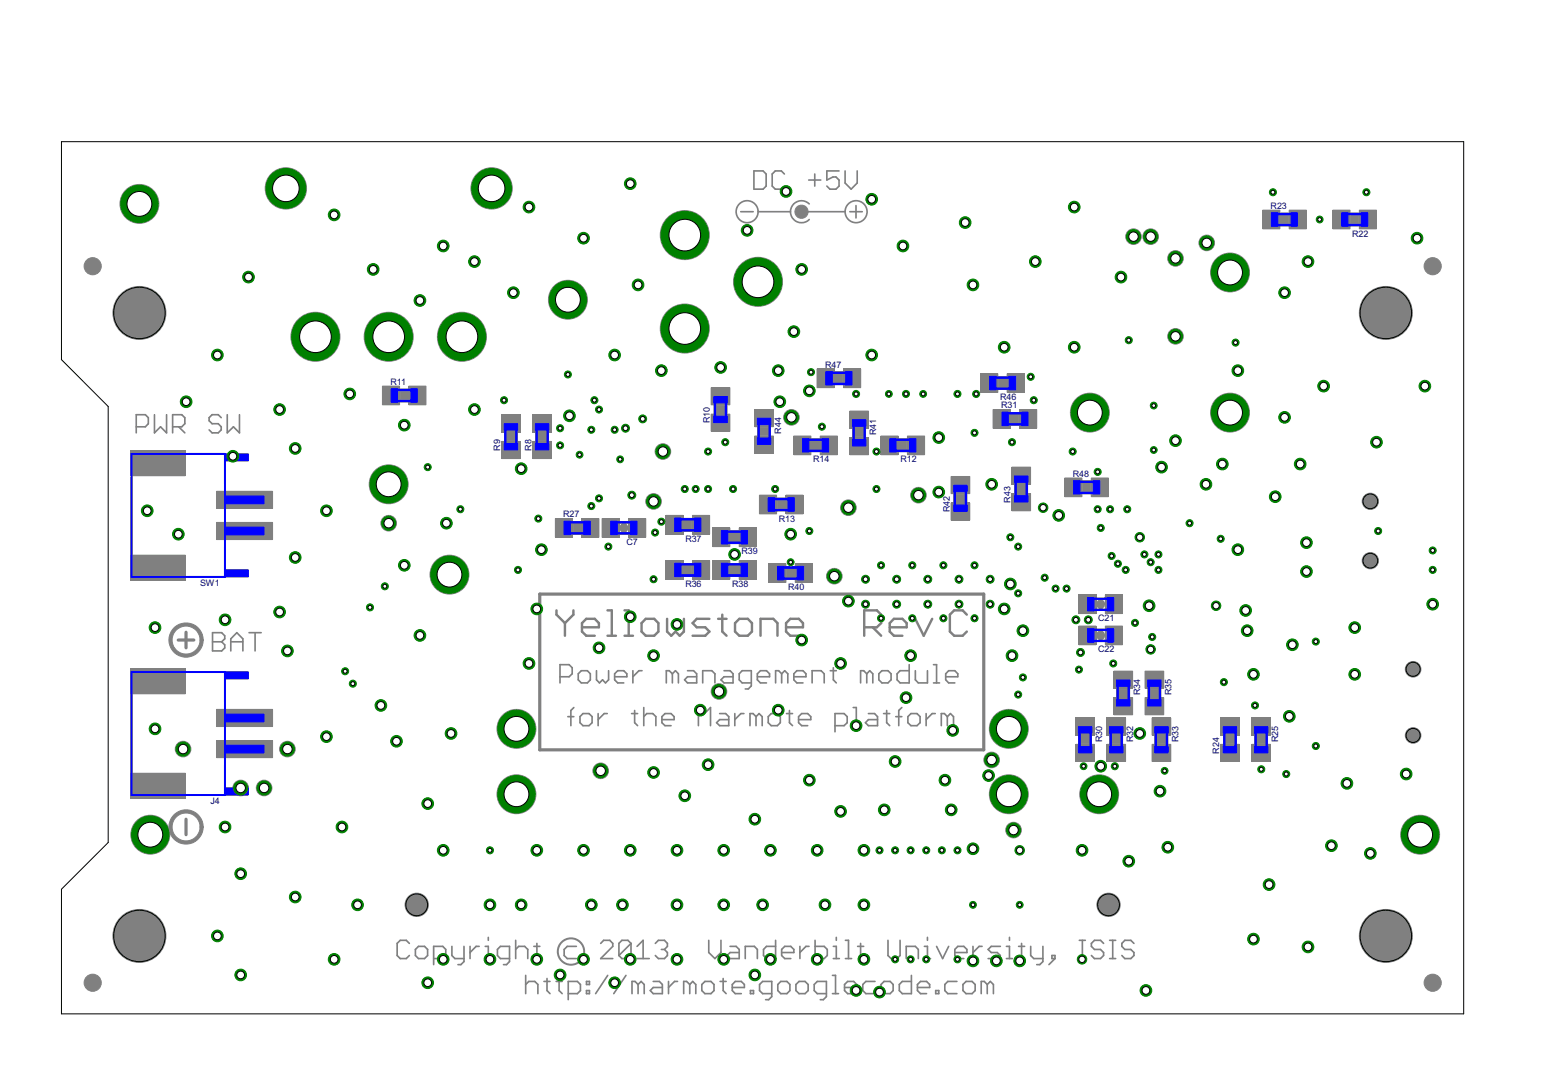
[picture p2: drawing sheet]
<svg xmlns="http://www.w3.org/2000/svg" width="297mm" height="210mm" viewBox="0 0 297 210" stroke-linecap="round" stroke-linejoin="round" font-family="sans-serif">
<defs><g id="words">
<g font-size="1.9" fill="#000080">
<text x="244.6" y="40.2">R23</text>
<text x="260.3" y="45.6">R22</text>
<text x="158.8" y="70.8">R47</text>
<text x="75.1" y="74.1">R11</text>
<text x="192.5" y="77">R46</text>
<text x="136.6" y="81.5" transform="rotate(-90 136.6 81.5)">R10</text>
<text x="150.4" y="83.5" transform="rotate(-90 150.4 83.5)">R44</text>
<text x="168.7" y="83.8" transform="rotate(-90 168.7 83.8)">R41</text>
<text x="192.7" y="78.6">R31</text>
<text x="96.3" y="86.8" transform="rotate(-90 96.3 86.8)">R9</text>
<text x="102.3" y="86.8" transform="rotate(-90 102.3 86.8)">R8</text>
<text x="156.5" y="89">R14</text>
<text x="173.3" y="89">R12</text>
<text x="206.5" y="91.8">R48</text>
<text x="108.4" y="99.6">R27</text>
<text x="149.9" y="100.4">R13</text>
<text x="182.8" y="98.6" transform="rotate(-90 182.8 98.6)">R42</text>
<text x="194.5" y="96.8" transform="rotate(-90 194.5 96.8)">R43</text>
<text x="120.6" y="104.9">C7</text>
<text x="131.9" y="104.3">R37</text>
<text x="142.7" y="106.7">R39</text>
<text x="38.5" y="112.8">SW1</text>
<text x="131.9" y="113">R36</text>
<text x="140.9" y="113">R38</text>
<text x="151.7" y="113.6">R40</text>
<text x="211.4" y="119.6">C21</text>
<text x="211.4" y="125.6">C22</text>
<text x="219.5" y="133.9" transform="rotate(-90 219.5 133.9)">R34</text>
<text x="225.5" y="133.9" transform="rotate(-90 225.5 133.9)">R35</text>
<text x="212.2" y="142.9" transform="rotate(-90 212.2 142.9)">R30</text>
<text x="218.2" y="142.9" transform="rotate(-90 218.2 142.9)">R32</text>
<text x="226.9" y="142.9" transform="rotate(-90 226.9 142.9)">R33</text>
<text x="246.1" y="142.9" transform="rotate(-90 246.1 142.9)">R25</text>
<text x="234.7" y="145.1" transform="rotate(-90 234.7 145.1)">R24</text>
<text x="40.5" y="154.8">J4</text>
</g>
</g></defs>
<g fill="#808080" stroke="#808080" stroke-width=".19">
<path d="M243.1 40.5h3.3v3.6h-3.3z"/>
<path d="M248.2 40.5h3.3v3.6h-3.3z"/>
<path d="M261.7 40.5h3.3v3.6h-3.3z"/>
<path d="M256.6 40.5h3.3v3.6h-3.3z"/>
<path d="M235 143.3h3.6v3.3h-3.6z"/>
<path d="M235 138.3h3.6v3.3h-3.6z"/>
<path d="M241 138.3h3.6v3.3h-3.6z"/>
<path d="M241 143.3h3.6v3.3h-3.6z"/>
<path d="M212.8 114.6h3.3v3.6h-3.3z"/>
<path d="M207.7 114.6h3.3v3.6h-3.3z"/>
<path d="M212.8 120.6h3.3v3.6h-3.3z"/>
<path d="M207.7 120.6h3.3v3.6h-3.3z"/>
<path d="M214.4 129.2h3.6v3.3h-3.6z"/>
<path d="M214.4 134.3h3.6v3.3h-3.6z"/>
<path d="M220.4 129.2h3.6v3.3h-3.6z"/>
<path d="M220.4 134.3h3.6v3.3h-3.6z"/>
<path d="M213.1 138.3h3.6v3.3h-3.6z"/>
<path d="M213.1 143.3h3.6v3.3h-3.6z"/>
<path d="M221.8 138.3h3.6v3.3h-3.6z"/>
<path d="M221.8 143.3h3.6v3.3h-3.6z"/>
<path d="M142.3 107.9h3.3v3.6h-3.3z"/>
<path d="M137.2 107.9h3.3v3.6h-3.3z"/>
<path d="M142.3 101.7h3.3v3.6h-3.3z"/>
<path d="M137.2 101.7h3.3v3.6h-3.3z"/>
<path d="M133.3 107.9h3.3v3.6h-3.3z"/>
<path d="M128.2 107.9h3.3v3.6h-3.3z"/>
<path d="M133.3 99.3h3.3v3.5h-3.3z"/>
<path d="M128.2 99.3h3.3v3.5h-3.3z"/>
<path d="M153.1 108.6h3.3v3.6h-3.3z"/>
<path d="M148 108.6h3.3v3.6h-3.3z"/>
<path d="M207.1 138.3h3.6v3.3h-3.6z"/>
<path d="M207.1 143.3h3.6v3.3h-3.6z"/>
<path d="M191.2 78.9h3.3v3.6h-3.3z"/>
<path d="M196.3 78.9h3.3v3.6h-3.3z"/>
<path d="M193.9 72h3.3v3.6h-3.3z"/>
<path d="M188.8 72h3.3v3.6h-3.3z"/>
<path d="M157.3 71.1h3.3v3.6h-3.3z"/>
<path d="M162.4 71.1h3.3v3.6h-3.3z"/>
<path d="M205 92.1h3.3v3.6h-3.3z"/>
<path d="M210.1 92.1h3.3v3.6h-3.3z"/>
<path d="M102.6 85h3.6v3.3h-3.6z"/>
<path d="M102.6 79.9h3.6v3.3h-3.6z"/>
<path d="M96.6 85h3.6v3.3h-3.6z"/>
<path d="M96.6 79.9h3.6v3.3h-3.6z"/>
<path d="M121 99.9h3.3v3.6h-3.3z"/>
<path d="M115.9 99.9h3.3v3.6h-3.3z"/>
<path d="M106.9 99.9h3.3v3.6h-3.3z"/>
<path d="M112 99.9h3.3v3.6h-3.3z"/>
<path d="M163.6 79.2h3.6v3.3h-3.6z"/>
<path d="M163.6 84.3h3.6v3.3h-3.6z"/>
<path d="M174.7 84h3.3v3.6h-3.3z"/>
<path d="M169.6 84h3.3v3.6h-3.3z"/>
<path d="M183.1 96.9h3.6v3.3h-3.6z"/>
<path d="M183.1 91.8h3.6v3.3h-3.6z"/>
<path d="M194.8 95.1h3.6v3.3h-3.6z"/>
<path d="M194.8 90h3.6v3.3h-3.6z"/>
<path d="M25.2 148.9h10.5v4.8h-10.5z"/>
<path d="M25.2 128.8h10.5v4.8h-10.5z"/>
<path d="M41.7 142.6h10.8v3.3h-10.8z"/>
<path d="M41.7 136.6h10.8v3.3h-10.8z"/>
<path d="M157.9 84h3.3v3.6h-3.3z"/>
<path d="M152.8 84h3.3v3.6h-3.3z"/>
<path d="M151.3 95.4h3.3v3.6h-3.3z"/>
<path d="M146.2 95.4h3.3v3.6h-3.3z"/>
<path d="M145.3 78.9h3.6v3.3h-3.6z"/>
<path d="M145.3 84h3.6v3.3h-3.6z"/>
<path d="M136.9 79.8h3.6v3.3h-3.6z"/>
<path d="M136.9 74.7h3.6v3.3h-3.6z"/>
<path d="M73.6 74.4h3.3v3.6h-3.3z"/>
<path d="M78.7 74.4h3.3v3.6h-3.3z"/>
<path d="M25.2 106.9h10.5v4.8h-10.5z"/>
<path d="M25.2 86.8h10.5v4.8h-10.5z"/>
<path d="M41.7 100.6h10.8v3.3h-10.8z"/>
<path d="M41.7 94.6h10.8v3.3h-10.8z"/>
<path d="M246.5 41h1.5v2.5h-1.5z"/>
<path d="M260 41h1.5v2.5h-1.5z"/>
<path d="M235.5 141.7h2.5v1.5h-2.5z"/>
<path d="M241.6 141.7h2.4v1.5h-2.4z"/>
<path d="M215 132.7h2.5v1.5h-2.5z"/>
<path d="M221 132.7h2.5v1.5h-2.5z"/>
<path d="M213.7 141.7h2.4v1.5h-2.4z"/>
<path d="M222.4 141.7h2.4v1.5h-2.4z"/>
<path d="M140.6 108.5h1.6v2.5h-1.6z"/>
<path d="M140.6 102.2h1.6v2.5h-1.6z"/>
<path d="M131.6 108.5h1.6v2.5h-1.6z"/>
<path d="M131.6 99.8h1.6v2.5h-1.6z"/>
<path d="M151.4 109.1h1.6v2.5h-1.6z"/>
<path d="M207.7 141.7h2.4v1.5h-2.4z"/>
<path d="M194.6 79.4h1.6v2.5h-1.6z"/>
<path d="M192.2 72.5h1.6v2.5h-1.6z"/>
<path d="M160.7 71.6h1.6v2.5h-1.6z"/>
<path d="M208.4 92.6h1.6v2.5h-1.6z"/>
<path d="M103.1 83.4h2.5v1.5h-2.5z"/>
<path d="M97.1 83.4h2.5v1.5h-2.5z"/>
<path d="M110.3 100.4h1.6v2.5h-1.6z"/>
<path d="M164.2 82.6h2.4v1.5h-2.4z"/>
<path d="M173 84.5h1.6v2.5h-1.6z"/>
<path d="M183.7 95.2h2.4v1.5h-2.4z"/>
<path d="M195.4 93.4h2.4v1.5h-2.4z"/>
<path d="M156.2 84.5h1.6v2.5h-1.6z"/>
<path d="M149.6 95.9h1.6v2.5h-1.6z"/>
<path d="M145.9 82.3h2.4v1.5h-2.4z"/>
<path d="M137.5 78.1h2.4v1.5h-2.4z"/>
<path d="M77 74.9h1.6v2.5h-1.6z"/>
</g>
<g fill="#808080" stroke="#808080" stroke-width=".19">
<path d="M33.6 156.8a3.3 3.3 0 0 1 3.5-.6 3.3 3.3 0 0 1 2 3.1h-.6a2.7 2.7 0 0 1-4 2.2 2.7 2.7 0 0 1-.2-4.6 2.7 2.7 0 0 1 4.2 1.9v.5h.6a3.3 3.3 0 0 1-4.6 3 3.3 3.3 0 0 1-.9-5.5z" fill-rule="evenodd"/>
<path d="M33.6 120.8a3.3 3.3 0 0 1 3.5-.6 3.3 3.3 0 0 1 2 3.1h-.6a2.69 2.69 0 0 1-3.8 2.3 2.69 2.69 0 0 1-.7-4.4 2.69 2.69 0 0 1 4.4 1.2l.1 .9h.6a3.3 3.3 0 0 1-4.6 3 3.3 3.3 0 0 1-.9-5.5z" fill-rule="evenodd"/>
<path d="M153.3 39.9a1.29 1.29 0 0 1 1.4-.3 1.29 1.29 0 0 1 .9 1.2h-1.4l.1-.1 1.3 .1a1.28 1.28 0 0 1-1.7 1.2 1.28 1.28 0 0 1-.6-2.1z" fill-rule="evenodd"/>
<circle cx="28.9" cy="160.7" r="3.7"/>
<circle cx="273.4" cy="160.7" r="3.7"/>
<circle cx="74.8" cy="93.3" r="3.7"/>
<circle cx="211.6" cy="153" r="3.7"/>
<circle cx="194.2" cy="140.4" r="3.7"/>
<circle cx="194.2" cy="153" r="3.7"/>
<circle cx="236.8" cy="79.5" r="3.7"/>
<circle cx="99.4" cy="140.4" r="3.7"/>
<circle cx="99.4" cy="153" r="3.7"/>
<circle cx="109.3" cy="57.7" r="3.7"/>
<circle cx="26.8" cy="39.3" r="3.7"/>
<circle cx="209.8" cy="79.5" r="3.7"/>
<circle cx="86.5" cy="110.7" r="3.7"/>
<circle cx="263.8" cy="108" r="1.57"/>
<circle cx="263.8" cy="96.5" r="1.57"/>
<circle cx="266.8" cy="180.2" r="5.1"/>
<circle cx="266.8" cy="60.3" r="5.1"/>
<circle cx="26.8" cy="60.3" r="5.1"/>
<circle cx="26.8" cy="180.2" r="5.1"/>
<circle cx="131.8" cy="63.3" r="4.7"/>
<circle cx="131.8" cy="45.3" r="4.7"/>
<circle cx="145.9" cy="54.3" r="4.7"/>
<circle cx="88.9" cy="64.9" r="4.7"/>
<circle cx="74.8" cy="64.9" r="4.7"/>
<circle cx="60.7" cy="64.9" r="4.7"/>
<circle cx="94.6" cy="36.3" r="4"/>
<circle cx="55" cy="36.3" r="4"/>
<circle cx="213.4" cy="174.2" r="2.24"/>
<circle cx="80.2" cy="174.2" r="2.24"/>
<circle cx="236.8" cy="52.5" r="3.7"/>
<circle cx="272" cy="141.6" r="1.5"/>
<circle cx="272" cy="128.9" r="1.5"/>
<circle cx="275.8" cy="51.3" r="1.65"/>
<circle cx="17.8" cy="51.3" r="1.65"/>
<circle cx="275.8" cy="189.3" r="1.65"/>
<circle cx="17.8" cy="189.3" r="1.65"/>
<circle cx="221.5" cy="45.6" r="1.5"/>
<circle cx="226.3" cy="64.8" r="1.5"/>
<circle cx="55.3" cy="144.3" r="1.5"/>
<circle cx="50.8" cy="151.7" r="1.5"/>
<circle cx="46.3" cy="151.7" r="1.5"/>
<circle cx="35.2" cy="144.3" r="1.5"/>
<circle cx="218.2" cy="45.6" r="1.5"/>
<circle cx="232.3" cy="46.8" r="1.5"/>
<circle cx="226.3" cy="49.8" r="1.5"/>
<circle cx="190.9" cy="146.3" r="1.5"/>
<circle cx="138.4" cy="133.2" r="1.5"/>
<circle cx="160.6" cy="111" r="1.5"/>
<circle cx="195.1" cy="159.9" r="1.5"/>
<circle cx="115.6" cy="148.4" r="1.5"/>
<circle cx="127.6" cy="87" r="1.5"/>
<circle cx="176.8" cy="95.4" r="1.5"/>
<circle cx="74.8" cy="100.8" r="1.5"/>
<circle cx="163.3" cy="97.8" r="1.5"/>
<circle cx="125.8" cy="96.6" r="1.5"/>
<circle cx="152.4" cy="80.4" r="1.5"/>
</g>
<path d="M103.9 114.4h85.5v30h-85.5zM34.3 123.3h3M35.8 121.8v3M35.8 157.8v2.9" fill="none" stroke="#808080" stroke-width=".61"/>
<g fill="none" stroke="#808080" stroke-width=".32">
<path d="M145.1 32.9h1.8l.6 .6v2.3l-.6 .6h-1.8zM151 33.5l-.6-.6h-1.2l-.5 .6v2.3l.5 .6h1.2l.6-.6M155.7 34.7h2.3M155.8 39.3a2.12 2.12 0 0 0-3 0 2.12 2.12 0 0 0 0 3 2.12 2.12 0 0 0 3 0M156.8 33.5v2.3M161.5 32.9h-2.3v1.8l1.2-.6h.5l.6 .6v1.1l-.6 .6h-1.1l-.6-.6M162.7 32.9v2.3l1.2 1.2 1.1-1.2v-2.3M164.8 39.6v2.4M142.6 40.8h2.4M145.9 40.8h6.3M154.9 40.8h7.8M163.6 40.8h2.4"/>
<path d="M29.7 79.9v3.5l1.2-1.2 1.2 1.2v-3.5M43.8 79.9v3.5l1.1-1.2 1.2 1.2v-3.5M26.2 82.2h1.8l.6-.6v-1.2l-.6-.5h-1.8v3.5M33.2 82.2h1.8l.6-.6v-1.2l-.6-.5h-1.8v3.5M34.4 82.2l1.2 1.2M42.6 80.4l-.6-.5h-1.2l-.5 .5v.6l.5 .6h1.2l.6 .6v.6l-.6 .6h-1.2l-.5-.6M40.9 121.8h1.8l.6 .6v.6l-.6 .6 .6 .6v.6l-.6 .5h-1.8zM40.9 123.6h1.8M44.4 123.6h2.4M44.4 125.3v-2.3l1.2-1.2 1.2 1.2v2.3M47.9 121.8h2.4M49.1 121.8v3.5"/>
<path d="M107.8 130.3h1.8l.6-.5v-1.2l-.6-.6h-1.8v3.5M109.3 138h1.2M110.5 136.2l-.6 .6v2.9M111.3 129.8l.6-.6h1.2l.5 .6v1.1l-.5 .6h-1.2l-.6-.6zM112.2 137.4h1.2l.6 .6v1.2l-.6 .5h-1.2l-.5-.5v-1.2zM114.8 129.2v1.7l.6 .6 .6-.6 .6 .6 .6-.6v-1.7M115.1 137.4v2.3M116.9 137.4h-.6l-1.2 1.2M118.3 130.3h2.4v-.5l-.6-.6h-1.2l-.6 .6v1.1l.6 .6h1.2M121.6 137.4h1.1M121.8 129.2v2.3M122.2 136.8v2.4l.5 .5"/>
<path d="M123.6 129.2h-.6l-1.2 1.1M123.9 138l.6-.6h1.2l.6 .6v1.7M123.9 136.2v3.5M127.4 138.6h2.4v-.6l-.6-.6h-1.2l-.6 .6v1.2l.6 .5h1.2M129.4 129.8l-.6-.6h-.5v2.3M129.4 129.8v1.7M129.4 129.8l.6-.6 .6 .6v1.7M132.4 129.2h1.1l.6 .6v1.7h-1.7l-.6-.6 .6-.6h1.7M134.5 139.7v-3.5l1.1 1.2 1.2-1.2v3.5M135.3 131.5v-2.3h1.7l.6 .6v1.7M138.5 137.4h1.2l.6 .6v1.7h-1.8l-.6-.5 .6-.6h1.8M139.4 129.2h1.1l.6 .6v1.7h-1.7l-.6-.6 .6-.6h1.7"/>
<path d="M141.5 137.4v2.3M143.2 137.4h-.6l-1.1 1.2M144.6 131.5h-1.7l-.6-.6v-1.1l.6-.6h1.7v2.9l-.5 .6h-.6M145.5 138l-.5-.6h-.6v2.3M145.5 138v1.7M145.5 138l.6-.6 .6 .6v1.7M145.8 130.3h2.3v-.5l-.5-.6h-1.2l-.6 .6v1.1l.6 .6h1.2M148.5 137.4h1.1l.6 .6v1.2l-.6 .5h-1.1l-.6-.5v-1.2zM150.5 129.8l-.6-.6h-.6v2.3M150.5 129.8v1.7M150.5 129.8l.6-.6 .6 .6v1.7M151.4 137.4h1.2"/>
<path d="M152 136.8v2.4l.6 .5M152.8 130.3h2.4v-.5l-.6-.6h-1.2l-.6 .6v1.1l.6 .6h1.2M153.7 138.6h2.4v-.6l-.6-.6h-1.2l-.6 .6v1.2l.6 .5h1.2M156.3 131.5v-2.3h1.8l.6 .6v1.7M159.8 129.2h1.2M160.4 128.6v2.3l.6 .6M160.7 139.7h1.8l.6-.5v-1.2l-.6-.6h-1.8v3.5M164.3 139.7h1.1M164.3 136.2h.5v3.5M166.9 129.8l-.6-.6h-.6v2.3M166.9 129.8v1.7M166.9 129.8l.5-.6 .6 .6v1.7"/>
<path d="M167.2 137.4h1.2l.5 .6v1.7h-1.7l-.6-.5 .6-.6h1.7M169.2 129.8l.6-.6h1.1l.6 .6v1.1l-.6 .6h-1.1l-.6-.6zM170.1 137.4h1.2M170.7 136.8v2.4l.6 .5M172.4 138h1.2M173.6 136.2l-.6 .6v2.9M174.8 138l.6-.6h1.1l.6 .6v1.2l-.6 .5h-1.1l-.6-.5zM175 128v3.5h-1.7l-.6-.6v-1.1l.6-.6h1.7M176.2 129.2v1.7l.6 .6h1.7v-2.3M178.3 137.4v2.3M179.7 128h.6v3.5M179.7 131.5h1.2"/>
<path d="M180 137.4h-.5l-1.2 1.2M182.1 130.3h2.3v-.5l-.6-.6h-1.2l-.5 .6v1.1l.5 .6h1.2M182.4 138l-.6-.6h-.6v2.3M182.4 138v1.7M182.4 138l.6-.6 .6 .6v1.7M78.8 181.7l-.6-.6h-1.2l-.5 .6v2.3l.5 .6h1.2l.6-.6M80 182.8l.6-.6h1.1l.6 .6v1.2l-.6 .6h-1.1l-.6-.6zM83.5 184.6h1.7l.6-.6v-1.2l-.6-.6h-1.7v3.6M87 182.2v1.8l.6 .6h1.7M89.3 182.2v3l-.6 .6h-.5M90.5 182.2v2.4M92.2 182.2h-.5l-1.2 1.2"/>
<path d="M93.4 184.6h1.2M93.4 182.2h.6v2.4M94 180.5v.6M98.1 184.6h-1.8l-.5-.6v-1.2l.5-.6h1.8v3l-.6 .6h-.6M99.3 182.8l.5-.6h1.2l.6 .6v1.8M99.3 181.1v3.5M101.2 187.8v3.5M101.2 189.6l.6-.6h1.2l.5 .6v1.7M102.8 182.2h1.1M103.4 181.7v2.3l.5 .6M104.7 189h1.2M105.3 188.4v2.4l.6 .5"/>
<path d="M107.1 189h1.1M107.6 188.4v2.4l.6 .5M109.4 191.3h1.7l.6-.5v-1.2l-.6-.6h-1.7v3.5M111 182.2h-1.8l-.6 .6v1.2l.6 .6h1.8M112.9 189h.6v.6h-.6zM112.9 190.8h.6v.5h-.6zM115.6 181.7l.6-.6h1.2l.6 .6v.5l-2.4 2.4h2.4M117 187.8l-2.3 3.5M120.5 187.8l-2.3 3.5M121.5 181.7l-.6-.6h-1.2l-.6 .6v2.3M121.5 181.7v2.3l-.6 .6h-1.2l-.6-.6M121.5 181.7l-2.4 2.3"/>
<path d="M122.6 184.6h2.4M122.6 182.2l1.2-1.1v3.5M122.8 189.6l-.5-.6h-.6v2.3M122.8 189.6v1.7M122.8 189.6l.6-.6 .6 .6v1.7M125.8 189h1.1l.6 .6v1.7h-1.7l-.6-.5 .6-.6h1.7M126.2 181.7l.5-.6h1.2l.6 .6v.5l-.6 .6M127.3 182.8h.6M127.9 182.8l.6 .6v.6l-.6 .6h-1.2l-.5-.6M128.7 189v2.3M130.4 189h-.5l-1.2 1.2M132.8 189.6l-.6-.6h-.6v2.3"/>
<path d="M132.8 189.6v1.7M132.8 189.6l.5-.6 .6 .6v1.7M135.7 189h1.2l.6 .6v1.2l-.6 .5h-1.2l-.6-.5v-1.2zM136.4 181.1v2.3l1.2 1.2 1.2-1.2v-2.3M138.6 189h1.2M139.2 188.4v2.4l.6 .5M140.5 182.2h1.2l.6 .6v1.8h-1.8l-.5-.6 .5-.6h1.8M141 190.2h2.3v-.6l-.6-.6h-1.2l-.5 .6v1.2l.5 .5h1.2M143.5 184.6v-2.4h1.7l.6 .6v1.8M144.5 190.8h.6v.5h-.6zM148.6 191.3h-1.8l-.6-.5v-1.2l.6-.6h1.8v2.9l-.6 .6h-.6M149.3 181.1v3.5h-1.7l-.6-.6v-1.2l.6-.6h1.7"/>
<path d="M150.3 189h1.2l.6 .6v1.2l-.6 .5h-1.2l-.6-.5v-1.2zM150.5 183.4h2.3v-.6l-.6-.6h-1.1l-.6 .6v1.2l.6 .6h1.1M153.8 189h1.2l.6 .6v1.2l-.6 .5h-1.2l-.6-.5v-1.2zM154 182.2v2.4M155.7 182.2h-.5l-1.2 1.2M156.9 181.1v3.5h1.8l.6-.6v-1.2l-.6-.6h-1.8M159.1 191.3h-1.8l-.6-.5v-1.2l.6-.6h1.8v2.9l-.6 .6h-.6M160.3 191.3h1.1M160.3 187.8h.5v3.5M160.4 184.6h1.2M160.4 182.2h.6v2.4M161 180.5v.6"/>
<path d="M162.6 190.2h2.3v-.6l-.6-.6h-1.1l-.6 .6v1.2l.6 .5h1.1M162.8 181.1h.5v3.5M162.8 184.6h1.1M165.1 182.2h1.2M165.7 181.7v2.3l.6 .6M168.4 189h-1.7l-.6 .6v1.2l.6 .5h1.7M170.2 189h1.2l.5 .6v1.2l-.5 .5h-1.2l-.6-.5v-1.2zM170.9 181.1v2.9l.6 .6h1.2l.6-.6v-2.9M174.5 184.6v-2.4h1.7l.6 .6v1.8M175.5 187.8v3.5h-1.8l-.6-.5v-1.2l.6-.6h1.8M176.6 190.2h2.4v-.6l-.6-.6h-1.2l-.6 .6v1.2l.6 .5h1.2M177.9 182.2h.6v2.4"/>
<path d="M177.9 184.6h1.2M178.5 180.5v.6M180.1 190.8h.6v.5h-.6zM180.3 182.2l1.2 2.4 1.1-2.4M183.8 183.4h2.3v-.6l-.6-.6h-1.1l-.6 .6v1.2l.6 .6h1.1M184.2 189h-1.7l-.6 .6v1.2l.6 .5h1.7M186 189h1.1l.6 .6v1.2l-.6 .5h-1.1l-.6-.5v-1.2zM187.3 182.2v2.4M189.1 182.2h-.6l-1.2 1.2M190.1 189.6l-.6-.6h-.6v2.3M190.1 189.6v1.7M190.1 189.6l.5-.6 .6 .6v1.7"/>
<path d="M192.6 182.2h-1.8l-.6 .6 .6 .6h1.2l.6 .6-.6 .6h-1.8M193.7 184.6h1.2M193.7 182.2h.6v2.4M194.3 180.5v.6M196.1 182.2h1.2M196.7 181.7v2.3l.6 .6M198.4 182.2v1.8l.6 .6h1.8M200.8 182.2v3l-.6 .6h-.6M202.5 184h.6v.6h-.6zM203.1 184.6l-1.2 1.2M207.8 181.1h1.1M207.8 184.6h1.1"/>
<path d="M208.4 181.1v3.5M212.4 181.7l-.5-.6h-1.2l-.6 .6v.5l.6 .6h1.2l.5 .6v.6l-.5 .6h-1.2l-.6-.6M213.6 181.1h1.2M213.6 184.6h1.2M214.2 181.1v3.5M218.3 181.7l-.6-.6h-1.2l-.5 .6v.5l.5 .6h1.2l.6 .6v.6l-.6 .6h-1.2l-.5-.6"/>
<circle cx="143.8" cy="40.8" r="2.12"/>
<circle cx="164.8" cy="40.8" r="2.12"/>
</g>
<g fill="none" stroke="#808080" stroke-width=".47">
<path d="M107.1 117.5v.9l1.7 1.6M108.8 120v2.4M110.4 117.5v.9l-1.6 1.6M116.9 117.5h.9v4.9M120.2 117.5h.8v4.9M124.3 119.2h1.6l.8 .8v1.6l-.8 .8h-1.6l-.8-.8v-1.6zM128.4 119.2v2.4l.8 .8 .8-.8 .9 .8 .8-.8v-2.4M136.6 119.2h-2.5l-.8 .8 .8 .8h1.7l.8 .8-.8 .8h-2.5M138.2 119.2h1.7M139 118.4v3.2l.9 .8M141.5 120l.8-.8h1.7l.8 .8v1.6l-.8 .8h-1.7l-.8-.8zM176.2 119.2l1.6 3.2 1.7-3.2"/>
<path d="M186.1 118.4l-.8-.9h-1.6l-.8 .9v3.2l.8 .8h1.6l.8-.8M112 120.8h3.3v-.8l-.8-.8h-1.6l-.9 .8v1.6l.9 .8h1.6M116.9 122.4h1.7M120.2 122.4h1.7M146.4 122.4v-3.2h2.5l.8 .8v2.4M151.3 120.8h3.3v-.8l-.8-.8h-1.7l-.8 .8v1.6l.8 .8h1.7M166.4 120.8h2.4l.8-.8v-1.6l-.8-.9h-2.4v4.9M168 120.8l1.6 1.6M171.3 120.8h3.2v-.8l-.8-.8h-1.6l-.8 .8v1.6l.8 .8h1.6"/>
</g>
<g fill="none" stroke="#808080" stroke-width=".38">
<path d="M25.3 92.1v14.4M36.4 87.4h6.9v5.9M43.3 105.3v5.8h-6.9M25.3 134v14.4M36.4 129.4h6.9v5.9M43.3 147.3v5.8h-6.9"/>
<circle cx="109.9" cy="183.2" r="2.54"/>
</g>
<path d="M120.1 101.6v.1M211.9 116.3v.1M211.9 122.3v.1" fill="none" stroke="#808080" stroke-width="1.7"/>
<g fill="none" stroke="#00f" stroke-width=".47">
<path d="M246 43.3h2.6M246 41.2h2.6M259.5 43.3h2.6M259.5 41.2h2.6M76.5 77.2h2.6M76.5 75.1h2.6M137.6 77.6v2.6M139.8 77.6v2.6M160.2 73.9h2.6M160.2 71.8h2.6M191.7 72.7h2.6M191.7 74.8h2.6"/>
<path d="M194.1 79.6h2.6M97.3 82.8v2.6M99.4 82.8v2.6M103.3 82.8v2.6M105.4 82.8v2.6M131.1 100h2.6M146 81.8v2.5M148.2 81.8v2.5M149.1 96.1h2.6M149.1 98.2h2.6M155.7 84.7h2.6M155.7 86.8h2.6"/>
<path d="M164.3 82.1v2.6M166.5 82.1v2.6M172.5 84.7h2.6M172.5 86.8h2.6M183.8 94.7v2.6M185.9 94.7v2.6M194.1 81.7h2.6M195.5 92.9v2.6M197.7 92.9v2.6M207.9 94.9h2.6M207.9 92.8h2.6M109.8 100.6h2.6"/>
<path d="M109.8 102.7h2.6M118.8 100.6h2.6M118.8 102.7h2.6M131.1 108.7h2.6M131.1 110.8h2.6M131.1 102.1h2.6M140.1 108.7h2.6M140.1 110.8h2.6M140.1 102.4h2.6M140.1 104.5h2.6M150.9 109.3h2.6M150.9 111.4h2.6"/>
<path d="M210.6 115.3h2.6M210.6 117.4h2.6M210.6 121.3h2.6M210.6 123.4h2.6M215.2 132.2v2.5M217.3 132.2v2.5M221.2 132.2v2.5M223.3 132.2v2.5M207.8 141.2v2.5M210 141.2v2.5M213.8 141.2v2.5M215.9 141.2v2.5"/>
<path d="M222.5 141.2v2.5M224.6 141.2v2.5M235.7 141.2v2.5M237.8 141.2v2.5M241.7 141.2v2.5M243.8 141.2v2.5"/>
</g>
<g fill="#00f" stroke="#00f" stroke-width=".19">
<path d="M248.6 41h1.2v2.6h-1.2z"/>
<path d="M244.8 41h1.2v2.6h-1.2z"/>
<path d="M258.3 41h1.2v2.6h-1.2z"/>
<path d="M262.1 41h1.2v2.6h-1.2z"/>
<path d="M235.5 139.9h2.6v1.3h-2.6z"/>
<path d="M235.5 143.7h2.6v1.3h-2.6z"/>
<path d="M241.5 143.7h2.6v1.3h-2.6z"/>
<path d="M241.5 139.9h2.6v1.3h-2.6z"/>
<path d="M209.4 115.1h1.2v2.5h-1.2z"/>
<path d="M213.2 115.1h1.2v2.5h-1.2z"/>
<path d="M209.4 121.1h1.2v2.6h-1.2z"/>
<path d="M213.2 121.1h1.2v2.6h-1.2z"/>
<path d="M214.9 134.7h2.6v1.3h-2.6z"/>
<path d="M214.9 130.9h2.6v1.3h-2.6z"/>
<path d="M220.9 134.7h2.6v1.3h-2.6z"/>
<path d="M220.9 130.9h2.6v1.3h-2.6z"/>
<path d="M213.6 143.7h2.6v1.3h-2.6z"/>
<path d="M213.6 139.9h2.6v1.3h-2.6z"/>
<path d="M222.3 143.7h2.6v1.3h-2.6z"/>
<path d="M222.3 139.9h2.6v1.3h-2.6z"/>
<path d="M138.9 108.5h1.2v2.5h-1.2z"/>
<path d="M142.7 108.5h1.2v2.5h-1.2z"/>
<path d="M138.9 102.2h1.2v2.6h-1.2z"/>
<path d="M142.7 102.2h1.2v2.6h-1.2z"/>
<path d="M129.9 108.5h1.2v2.5h-1.2z"/>
<path d="M133.7 108.5h1.2v2.5h-1.2z"/>
<path d="M129.9 99.8h1.2v2.5h-1.2z"/>
<path d="M133.7 99.8h1.2v2.5h-1.2z"/>
<path d="M149.7 109.1h1.2v2.6h-1.2z"/>
<path d="M153.5 109.1h1.2v2.6h-1.2z"/>
<path d="M207.6 143.7h2.6v1.3h-2.6z"/>
<path d="M207.6 139.9h2.6v1.3h-2.6z"/>
<path d="M196.7 79.4h1.2v2.6h-1.2z"/>
<path d="M192.9 79.4h1.2v2.6h-1.2z"/>
<path d="M190.5 72.5h1.2v2.6h-1.2z"/>
<path d="M194.3 72.5h1.2v2.6h-1.2z"/>
<path d="M162.8 71.6h1.2v2.5h-1.2z"/>
<path d="M159 71.6h1.2v2.5h-1.2z"/>
<path d="M210.5 92.6h1.2v2.5h-1.2z"/>
<path d="M206.7 92.6h1.2v2.5h-1.2z"/>
<path d="M103.1 81.6h2.5v1.2h-2.5z"/>
<path d="M103.1 85.4h2.5v1.2h-2.5z"/>
<path d="M97.1 81.6h2.6v1.2h-2.6z"/>
<path d="M97.1 85.4h2.6v1.2h-2.6z"/>
<path d="M117.6 100.4h1.2v2.6h-1.2z"/>
<path d="M121.4 100.4h1.2v2.6h-1.2z"/>
<path d="M112.4 100.4h1.2v2.6h-1.2z"/>
<path d="M108.6 100.4h1.2v2.6h-1.2z"/>
<path d="M164.1 84.6h2.6v1.3h-2.6z"/>
<path d="M164.1 80.8h2.6v1.3h-2.6z"/>
<path d="M171.3 84.5h1.2v2.6h-1.2z"/>
<path d="M175.1 84.5h1.2v2.6h-1.2z"/>
<path d="M183.6 93.5h2.6v1.2h-2.6z"/>
<path d="M183.6 97.3h2.6v1.2h-2.6z"/>
<path d="M195.3 91.7h2.6v1.2h-2.6z"/>
<path d="M195.3 95.5h2.6v1.2h-2.6z"/>
<path d="M43.3 143.5h7.5v1.5h-7.5z"/>
<path d="M43.3 137.5h7.5v1.5h-7.5z"/>
<path d="M43.3 129.4h4.5v1.3h-4.5z"/>
<path d="M43.3 151.7h4.5v1.4h-4.5z"/>
<path d="M154.5 84.5h1.2v2.6h-1.2z"/>
<path d="M158.3 84.5h1.2v2.6h-1.2z"/>
<path d="M147.9 95.9h1.2v2.5h-1.2z"/>
<path d="M151.7 95.9h1.2v2.5h-1.2z"/>
<path d="M145.8 84.3h2.6v1.3h-2.6z"/>
<path d="M145.8 80.5h2.6v1.3h-2.6z"/>
<path d="M137.4 76.3h2.6v1.3h-2.6z"/>
<path d="M137.4 80.2h2.6v1.2h-2.6z"/>
<path d="M79.1 74.9h1.2v2.5h-1.2z"/>
<path d="M75.3 74.9h1.2v2.5h-1.2z"/>
<path d="M43.3 101.5h7.5v1.5h-7.5z"/>
<path d="M43.3 95.5h7.5v1.5h-7.5z"/>
<path d="M43.3 87.4h4.5v1.4h-4.5z"/>
<path d="M43.3 109.7h4.5v1.4h-4.5z"/>
</g>
<path d="M25.3 87.4h18v23.7h-18zM25.3 129.4h18v23.7h-18z" fill="none" stroke="#00f" stroke-width=".38"/>
<circle cx="28.9" cy="160.7" r="3.6" fill="#008000" stroke="#008000" stroke-width=".19"/>
<circle cx="28.9" cy="160.7" r="2.39" fill="#fff" stroke="#000" stroke-width=".19"/>
<circle cx="273.4" cy="160.7" r="3.6" fill="#008000" stroke="#008000" stroke-width=".19"/>
<circle cx="273.4" cy="160.7" r="2.39" fill="#fff" stroke="#000" stroke-width=".19"/>
<circle cx="74.8" cy="93.3" r="3.6" fill="#008000" stroke="#008000" stroke-width=".19"/>
<circle cx="74.8" cy="93.3" r="2.39" fill="#fff" stroke="#000" stroke-width=".19"/>
<circle cx="211.6" cy="153" r="3.6" fill="#008000" stroke="#008000" stroke-width=".19"/>
<circle cx="211.6" cy="153" r="2.39" fill="#fff" stroke="#000" stroke-width=".19"/>
<circle cx="194.2" cy="140.4" r="3.6" fill="#008000" stroke="#008000" stroke-width=".19"/>
<circle cx="194.2" cy="140.4" r="2.39" fill="#fff" stroke="#000" stroke-width=".19"/>
<circle cx="194.2" cy="153" r="3.6" fill="#008000" stroke="#008000" stroke-width=".19"/>
<circle cx="194.2" cy="153" r="2.39" fill="#fff" stroke="#000" stroke-width=".19"/>
<circle cx="236.8" cy="79.5" r="3.6" fill="#008000" stroke="#008000" stroke-width=".19"/>
<circle cx="236.8" cy="79.5" r="2.39" fill="#fff" stroke="#000" stroke-width=".19"/>
<circle cx="99.4" cy="140.4" r="3.6" fill="#008000" stroke="#008000" stroke-width=".19"/>
<circle cx="99.4" cy="140.4" r="2.39" fill="#fff" stroke="#000" stroke-width=".19"/>
<circle cx="99.4" cy="153" r="3.6" fill="#008000" stroke="#008000" stroke-width=".19"/>
<circle cx="99.4" cy="153" r="2.39" fill="#fff" stroke="#000" stroke-width=".19"/>
<circle cx="109.3" cy="57.7" r="3.6" fill="#008000" stroke="#008000" stroke-width=".19"/>
<circle cx="109.3" cy="57.7" r="2.39" fill="#fff" stroke="#000" stroke-width=".19"/>
<circle cx="26.8" cy="39.3" r="3.6" fill="#008000" stroke="#008000" stroke-width=".19"/>
<circle cx="26.8" cy="39.3" r="2.39" fill="#fff" stroke="#000" stroke-width=".19"/>
<circle cx="209.8" cy="79.5" r="3.6" fill="#008000" stroke="#008000" stroke-width=".19"/>
<circle cx="209.8" cy="79.5" r="2.39" fill="#fff" stroke="#000" stroke-width=".19"/>
<circle cx="86.5" cy="110.7" r="3.6" fill="#008000" stroke="#008000" stroke-width=".19"/>
<circle cx="86.5" cy="110.7" r="2.39" fill="#fff" stroke="#000" stroke-width=".19"/>
<circle cx="131.8" cy="63.3" r="4.6" fill="#008000" stroke="#008000" stroke-width=".19"/>
<circle cx="131.8" cy="63.3" r="3" fill="#fff" stroke="#000" stroke-width=".19"/>
<circle cx="131.8" cy="45.3" r="4.6" fill="#008000" stroke="#008000" stroke-width=".19"/>
<circle cx="131.8" cy="45.3" r="3" fill="#fff" stroke="#000" stroke-width=".19"/>
<circle cx="145.9" cy="54.3" r="4.6" fill="#008000" stroke="#008000" stroke-width=".19"/>
<circle cx="145.9" cy="54.3" r="3" fill="#fff" stroke="#000" stroke-width=".19"/>
<circle cx="88.9" cy="64.9" r="4.6" fill="#008000" stroke="#008000" stroke-width=".19"/>
<circle cx="88.9" cy="64.9" r="3" fill="#fff" stroke="#000" stroke-width=".19"/>
<circle cx="74.8" cy="64.9" r="4.6" fill="#008000" stroke="#008000" stroke-width=".19"/>
<circle cx="74.8" cy="64.9" r="3" fill="#fff" stroke="#000" stroke-width=".19"/>
<circle cx="60.7" cy="64.9" r="4.6" fill="#008000" stroke="#008000" stroke-width=".19"/>
<circle cx="60.7" cy="64.9" r="3" fill="#fff" stroke="#000" stroke-width=".19"/>
<circle cx="94.6" cy="36.3" r="3.8" fill="#008000" stroke="#008000" stroke-width=".19"/>
<circle cx="94.6" cy="36.3" r="2.56" fill="#fff" stroke="#000" stroke-width=".19"/>
<circle cx="55" cy="36.3" r="3.8" fill="#008000" stroke="#008000" stroke-width=".19"/>
<circle cx="55" cy="36.3" r="2.56" fill="#fff" stroke="#000" stroke-width=".19"/>
<circle cx="236.8" cy="52.5" r="3.6" fill="#008000" stroke="#008000" stroke-width=".19"/>
<circle cx="236.8" cy="52.5" r="2.39" fill="#fff" stroke="#000" stroke-width=".19"/>
<circle cx="221.5" cy="45.6" r="1.35" fill="#008000" stroke="#008000" stroke-width=".19"/>
<circle cx="221.5" cy="45.6" r=".91" fill="#fff" stroke="#000" stroke-width=".19"/>
<circle cx="226.3" cy="64.8" r="1.35" fill="#008000" stroke="#008000" stroke-width=".19"/>
<circle cx="226.3" cy="64.8" r=".91" fill="#fff" stroke="#000" stroke-width=".19"/>
<circle cx="251.5" cy="104.5" r="1.12" fill="#008000" stroke="#008000" stroke-width=".19"/>
<circle cx="251.5" cy="104.5" r=".74" fill="#fff" stroke="#000" stroke-width=".19"/>
<circle cx="187.3" cy="174.2" r=".66" fill="#008000" stroke="#008000" stroke-width=".19"/>
<circle cx="187.3" cy="174.2" r=".36" fill="#fff" stroke="#000" stroke-width=".19"/>
<circle cx="171.1" cy="75.9" r=".66" fill="#008000" stroke="#008000" stroke-width=".19"/>
<circle cx="171.1" cy="75.9" r=".36" fill="#fff" stroke="#000" stroke-width=".19"/>
<circle cx="109.3" cy="72.1" r=".68" fill="#008000" stroke="#008000" stroke-width=".19"/>
<circle cx="109.3" cy="72.1" r=".38" fill="#fff" stroke="#000" stroke-width=".19"/>
<circle cx="119.4" cy="88.5" r=".66" fill="#008000" stroke="#008000" stroke-width=".19"/>
<circle cx="119.4" cy="88.5" r=".36" fill="#fff" stroke="#000" stroke-width=".19"/>
<circle cx="111.6" cy="87.6" r=".66" fill="#008000" stroke="#008000" stroke-width=".19"/>
<circle cx="111.6" cy="87.6" r=".36" fill="#fff" stroke="#000" stroke-width=".19"/>
<circle cx="74.1" cy="112.9" r=".68" fill="#008000" stroke="#008000" stroke-width=".19"/>
<circle cx="74.1" cy="112.9" r=".38" fill="#fff" stroke="#000" stroke-width=".19"/>
<circle cx="232.2" cy="93.3" r="1.12" fill="#008000" stroke="#008000" stroke-width=".19"/>
<circle cx="232.2" cy="93.3" r=".74" fill="#fff" stroke="#000" stroke-width=".19"/>
<circle cx="190.6" cy="111.5" r=".76" fill="#008000" stroke="#008000" stroke-width=".19"/>
<circle cx="190.6" cy="111.5" r=".47" fill="#fff" stroke="#000" stroke-width=".19"/>
<circle cx="187.6" cy="108.9" r=".68" fill="#008000" stroke="#008000" stroke-width=".19"/>
<circle cx="187.6" cy="108.9" r=".38" fill="#fff" stroke="#000" stroke-width=".19"/>
<circle cx="184.6" cy="111.5" r=".76" fill="#008000" stroke="#008000" stroke-width=".19"/>
<circle cx="184.6" cy="111.5" r=".47" fill="#fff" stroke="#000" stroke-width=".19"/>
<circle cx="55.3" cy="144.3" r="1.35" fill="#008000" stroke="#008000" stroke-width=".19"/>
<circle cx="55.3" cy="144.3" r=".91" fill="#fff" stroke="#000" stroke-width=".19"/>
<circle cx="82.3" cy="90" r=".68" fill="#008000" stroke="#008000" stroke-width=".19"/>
<circle cx="82.3" cy="90" r=".38" fill="#fff" stroke="#000" stroke-width=".19"/>
<circle cx="196.3" cy="174.2" r=".66" fill="#008000" stroke="#008000" stroke-width=".19"/>
<circle cx="196.3" cy="174.2" r=".36" fill="#fff" stroke="#000" stroke-width=".19"/>
<circle cx="196.3" cy="163.7" r=".91" fill="#008000" stroke="#008000" stroke-width=".19"/>
<circle cx="196.3" cy="163.7" r=".61" fill="#fff" stroke="#000" stroke-width=".19"/>
<circle cx="187.3" cy="163.4" r="1.12" fill="#008000" stroke="#008000" stroke-width=".19"/>
<circle cx="187.3" cy="163.4" r=".74" fill="#fff" stroke="#000" stroke-width=".19"/>
<circle cx="187.3" cy="185" r="1.12" fill="#008000" stroke="#008000" stroke-width=".19"/>
<circle cx="187.3" cy="185" r=".74" fill="#fff" stroke="#000" stroke-width=".19"/>
<circle cx="196.3" cy="185" r="1.12" fill="#008000" stroke="#008000" stroke-width=".19"/>
<circle cx="196.3" cy="185" r=".74" fill="#fff" stroke="#000" stroke-width=".19"/>
<circle cx="208.3" cy="163.7" r="1.12" fill="#008000" stroke="#008000" stroke-width=".19"/>
<circle cx="208.3" cy="163.7" r=".74" fill="#fff" stroke="#000" stroke-width=".19"/>
<circle cx="208.3" cy="184.7" r=".91" fill="#008000" stroke="#008000" stroke-width=".19"/>
<circle cx="208.3" cy="184.7" r=".61" fill="#fff" stroke="#000" stroke-width=".19"/>
<circle cx="181.6" cy="108.9" r=".68" fill="#008000" stroke="#008000" stroke-width=".19"/>
<circle cx="181.6" cy="108.9" r=".38" fill="#fff" stroke="#000" stroke-width=".19"/>
<circle cx="178.6" cy="111.5" r=".76" fill="#008000" stroke="#008000" stroke-width=".19"/>
<circle cx="178.6" cy="111.5" r=".47" fill="#fff" stroke="#000" stroke-width=".19"/>
<circle cx="175.6" cy="108.9" r=".68" fill="#008000" stroke="#008000" stroke-width=".19"/>
<circle cx="175.6" cy="108.9" r=".38" fill="#fff" stroke="#000" stroke-width=".19"/>
<circle cx="169.6" cy="108.9" r=".68" fill="#008000" stroke="#008000" stroke-width=".19"/>
<circle cx="169.6" cy="108.9" r=".38" fill="#fff" stroke="#000" stroke-width=".19"/>
<circle cx="172.6" cy="111.5" r=".76" fill="#008000" stroke="#008000" stroke-width=".19"/>
<circle cx="172.6" cy="111.5" r=".47" fill="#fff" stroke="#000" stroke-width=".19"/>
<circle cx="166.6" cy="111.5" r=".76" fill="#008000" stroke="#008000" stroke-width=".19"/>
<circle cx="166.6" cy="111.5" r=".47" fill="#fff" stroke="#000" stroke-width=".19"/>
<circle cx="50.8" cy="151.7" r="1.35" fill="#008000" stroke="#008000" stroke-width=".19"/>
<circle cx="50.8" cy="151.7" r=".91" fill="#fff" stroke="#000" stroke-width=".19"/>
<circle cx="46.3" cy="151.7" r="1.35" fill="#008000" stroke="#008000" stroke-width=".19"/>
<circle cx="46.3" cy="151.7" r=".91" fill="#fff" stroke="#000" stroke-width=".19"/>
<circle cx="35.2" cy="144.3" r="1.35" fill="#008000" stroke="#008000" stroke-width=".19"/>
<circle cx="35.2" cy="144.3" r=".91" fill="#fff" stroke="#000" stroke-width=".19"/>
<circle cx="218.2" cy="45.6" r="1.35" fill="#008000" stroke="#008000" stroke-width=".19"/>
<circle cx="218.2" cy="45.6" r=".91" fill="#fff" stroke="#000" stroke-width=".19"/>
<circle cx="219.4" cy="103.5" r=".91" fill="#008000" stroke="#008000" stroke-width=".19"/>
<circle cx="219.4" cy="103.5" r=".61" fill="#fff" stroke="#000" stroke-width=".19"/>
<circle cx="215.2" cy="108.6" r=".68" fill="#008000" stroke="#008000" stroke-width=".19"/>
<circle cx="215.2" cy="108.6" r=".38" fill="#fff" stroke="#000" stroke-width=".19"/>
<circle cx="220.3" cy="106.8" r=".68" fill="#008000" stroke="#008000" stroke-width=".19"/>
<circle cx="220.3" cy="106.8" r=".38" fill="#fff" stroke="#000" stroke-width=".19"/>
<circle cx="214.3" cy="127.8" r=".68" fill="#008000" stroke="#008000" stroke-width=".19"/>
<circle cx="214.3" cy="127.8" r=".38" fill="#fff" stroke="#000" stroke-width=".19"/>
<circle cx="190.3" cy="149.4" r="1.12" fill="#008000" stroke="#008000" stroke-width=".19"/>
<circle cx="190.3" cy="149.4" r=".74" fill="#fff" stroke="#000" stroke-width=".19"/>
<circle cx="219.4" cy="141.2" r="1.12" fill="#008000" stroke="#008000" stroke-width=".19"/>
<circle cx="219.4" cy="141.2" r=".74" fill="#fff" stroke="#000" stroke-width=".19"/>
<circle cx="223.3" cy="152.4" r="1.12" fill="#008000" stroke="#008000" stroke-width=".19"/>
<circle cx="223.3" cy="152.4" r=".74" fill="#fff" stroke="#000" stroke-width=".19"/>
<circle cx="224.8" cy="163.2" r="1.12" fill="#008000" stroke="#008000" stroke-width=".19"/>
<circle cx="224.8" cy="163.2" r=".74" fill="#fff" stroke="#000" stroke-width=".19"/>
<circle cx="217.3" cy="165.8" r="1.12" fill="#008000" stroke="#008000" stroke-width=".19"/>
<circle cx="217.3" cy="165.8" r=".74" fill="#fff" stroke="#000" stroke-width=".19"/>
<circle cx="256.3" cy="162.9" r="1.12" fill="#008000" stroke="#008000" stroke-width=".19"/>
<circle cx="256.3" cy="162.9" r=".74" fill="#fff" stroke="#000" stroke-width=".19"/>
<circle cx="259.3" cy="150.9" r="1.12" fill="#008000" stroke="#008000" stroke-width=".19"/>
<circle cx="259.3" cy="150.9" r=".74" fill="#fff" stroke="#000" stroke-width=".19"/>
<circle cx="244.3" cy="170.3" r="1.12" fill="#008000" stroke="#008000" stroke-width=".19"/>
<circle cx="244.3" cy="170.3" r=".74" fill="#fff" stroke="#000" stroke-width=".19"/>
<circle cx="241.3" cy="180.8" r="1.12" fill="#008000" stroke="#008000" stroke-width=".19"/>
<circle cx="241.3" cy="180.8" r=".74" fill="#fff" stroke="#000" stroke-width=".19"/>
<circle cx="251.8" cy="182.4" r="1.12" fill="#008000" stroke="#008000" stroke-width=".19"/>
<circle cx="251.8" cy="182.4" r=".74" fill="#fff" stroke="#000" stroke-width=".19"/>
<circle cx="169.3" cy="191.1" r="1.12" fill="#008000" stroke="#008000" stroke-width=".19"/>
<circle cx="169.3" cy="191.1" r=".74" fill="#fff" stroke="#000" stroke-width=".19"/>
<circle cx="248.2" cy="137.9" r="1.12" fill="#008000" stroke="#008000" stroke-width=".19"/>
<circle cx="248.2" cy="137.9" r=".74" fill="#fff" stroke="#000" stroke-width=".19"/>
<circle cx="241.3" cy="129.9" r="1.12" fill="#008000" stroke="#008000" stroke-width=".19"/>
<circle cx="241.3" cy="129.9" r=".74" fill="#fff" stroke="#000" stroke-width=".19"/>
<circle cx="239.8" cy="117.6" r="1.12" fill="#008000" stroke="#008000" stroke-width=".19"/>
<circle cx="239.8" cy="117.6" r=".74" fill="#fff" stroke="#000" stroke-width=".19"/>
<circle cx="248.8" cy="124.2" r="1.12" fill="#008000" stroke="#008000" stroke-width=".19"/>
<circle cx="248.8" cy="124.2" r=".74" fill="#fff" stroke="#000" stroke-width=".19"/>
<circle cx="240.1" cy="121.5" r="1.12" fill="#008000" stroke="#008000" stroke-width=".19"/>
<circle cx="240.1" cy="121.5" r=".74" fill="#fff" stroke="#000" stroke-width=".19"/>
<circle cx="238.3" cy="105.9" r="1.12" fill="#008000" stroke="#008000" stroke-width=".19"/>
<circle cx="238.3" cy="105.9" r=".74" fill="#fff" stroke="#000" stroke-width=".19"/>
<circle cx="245.5" cy="95.7" r="1.12" fill="#008000" stroke="#008000" stroke-width=".19"/>
<circle cx="245.5" cy="95.7" r=".74" fill="#fff" stroke="#000" stroke-width=".19"/>
<circle cx="260.8" cy="120.9" r="1.12" fill="#008000" stroke="#008000" stroke-width=".19"/>
<circle cx="260.8" cy="120.9" r=".74" fill="#fff" stroke="#000" stroke-width=".19"/>
<circle cx="275.8" cy="116.4" r="1.12" fill="#008000" stroke="#008000" stroke-width=".19"/>
<circle cx="275.8" cy="116.4" r=".74" fill="#fff" stroke="#000" stroke-width=".19"/>
<circle cx="260.8" cy="129.9" r="1.12" fill="#008000" stroke="#008000" stroke-width=".19"/>
<circle cx="260.8" cy="129.9" r=".74" fill="#fff" stroke="#000" stroke-width=".19"/>
<circle cx="270.7" cy="149.1" r="1.12" fill="#008000" stroke="#008000" stroke-width=".19"/>
<circle cx="270.7" cy="149.1" r=".74" fill="#fff" stroke="#000" stroke-width=".19"/>
<circle cx="263.8" cy="164.3" r="1.12" fill="#008000" stroke="#008000" stroke-width=".19"/>
<circle cx="263.8" cy="164.3" r=".74" fill="#fff" stroke="#000" stroke-width=".19"/>
<circle cx="250.3" cy="89.4" r="1.12" fill="#008000" stroke="#008000" stroke-width=".19"/>
<circle cx="250.3" cy="89.4" r=".74" fill="#fff" stroke="#000" stroke-width=".19"/>
<circle cx="254.8" cy="74.4" r="1.12" fill="#008000" stroke="#008000" stroke-width=".19"/>
<circle cx="254.8" cy="74.4" r=".74" fill="#fff" stroke="#000" stroke-width=".19"/>
<circle cx="274.3" cy="74.4" r="1.12" fill="#008000" stroke="#008000" stroke-width=".19"/>
<circle cx="274.3" cy="74.4" r=".74" fill="#fff" stroke="#000" stroke-width=".19"/>
<circle cx="247.3" cy="80.4" r="1.12" fill="#008000" stroke="#008000" stroke-width=".19"/>
<circle cx="247.3" cy="80.4" r=".74" fill="#fff" stroke="#000" stroke-width=".19"/>
<circle cx="247.3" cy="56.4" r="1.12" fill="#008000" stroke="#008000" stroke-width=".19"/>
<circle cx="247.3" cy="56.4" r=".74" fill="#fff" stroke="#000" stroke-width=".19"/>
<circle cx="251.8" cy="50.4" r="1.12" fill="#008000" stroke="#008000" stroke-width=".19"/>
<circle cx="251.8" cy="50.4" r=".74" fill="#fff" stroke="#000" stroke-width=".19"/>
<circle cx="272.8" cy="45.9" r="1.12" fill="#008000" stroke="#008000" stroke-width=".19"/>
<circle cx="272.8" cy="45.9" r=".74" fill="#fff" stroke="#000" stroke-width=".19"/>
<circle cx="238.3" cy="71.4" r="1.12" fill="#008000" stroke="#008000" stroke-width=".19"/>
<circle cx="238.3" cy="71.4" r=".74" fill="#fff" stroke="#000" stroke-width=".19"/>
<circle cx="215.8" cy="53.4" r="1.12" fill="#008000" stroke="#008000" stroke-width=".19"/>
<circle cx="215.8" cy="53.4" r=".74" fill="#fff" stroke="#000" stroke-width=".19"/>
<circle cx="206.8" cy="39.9" r="1.12" fill="#008000" stroke="#008000" stroke-width=".19"/>
<circle cx="206.8" cy="39.9" r=".74" fill="#fff" stroke="#000" stroke-width=".19"/>
<circle cx="199.3" cy="50.4" r="1.12" fill="#008000" stroke="#008000" stroke-width=".19"/>
<circle cx="199.3" cy="50.4" r=".74" fill="#fff" stroke="#000" stroke-width=".19"/>
<circle cx="206.8" cy="66.9" r="1.12" fill="#008000" stroke="#008000" stroke-width=".19"/>
<circle cx="206.8" cy="66.9" r=".74" fill="#fff" stroke="#000" stroke-width=".19"/>
<circle cx="185.8" cy="42.9" r="1.12" fill="#008000" stroke="#008000" stroke-width=".19"/>
<circle cx="185.8" cy="42.9" r=".74" fill="#fff" stroke="#000" stroke-width=".19"/>
<circle cx="167.8" cy="38.4" r="1.12" fill="#008000" stroke="#008000" stroke-width=".19"/>
<circle cx="167.8" cy="38.4" r=".74" fill="#fff" stroke="#000" stroke-width=".19"/>
<circle cx="173.8" cy="47.4" r="1.12" fill="#008000" stroke="#008000" stroke-width=".19"/>
<circle cx="173.8" cy="47.4" r=".74" fill="#fff" stroke="#000" stroke-width=".19"/>
<circle cx="187.3" cy="54.9" r="1.12" fill="#008000" stroke="#008000" stroke-width=".19"/>
<circle cx="187.3" cy="54.9" r=".74" fill="#fff" stroke="#000" stroke-width=".19"/>
<circle cx="167.8" cy="68.4" r="1.12" fill="#008000" stroke="#008000" stroke-width=".19"/>
<circle cx="167.8" cy="68.4" r=".74" fill="#fff" stroke="#000" stroke-width=".19"/>
<circle cx="193.3" cy="66.9" r="1.12" fill="#008000" stroke="#008000" stroke-width=".19"/>
<circle cx="193.3" cy="66.9" r=".74" fill="#fff" stroke="#000" stroke-width=".19"/>
<circle cx="151.3" cy="36.9" r="1.12" fill="#008000" stroke="#008000" stroke-width=".19"/>
<circle cx="151.3" cy="36.9" r=".74" fill="#fff" stroke="#000" stroke-width=".19"/>
<circle cx="143.8" cy="44.4" r="1.12" fill="#008000" stroke="#008000" stroke-width=".19"/>
<circle cx="143.8" cy="44.4" r=".74" fill="#fff" stroke="#000" stroke-width=".19"/>
<circle cx="122.8" cy="54.9" r="1.12" fill="#008000" stroke="#008000" stroke-width=".19"/>
<circle cx="122.8" cy="54.9" r=".74" fill="#fff" stroke="#000" stroke-width=".19"/>
<circle cx="121.3" cy="35.4" r="1.12" fill="#008000" stroke="#008000" stroke-width=".19"/>
<circle cx="121.3" cy="35.4" r=".74" fill="#fff" stroke="#000" stroke-width=".19"/>
<circle cx="112.3" cy="45.9" r="1.12" fill="#008000" stroke="#008000" stroke-width=".19"/>
<circle cx="112.3" cy="45.9" r=".74" fill="#fff" stroke="#000" stroke-width=".19"/>
<circle cx="101.8" cy="39.9" r="1.12" fill="#008000" stroke="#008000" stroke-width=".19"/>
<circle cx="101.8" cy="39.9" r=".74" fill="#fff" stroke="#000" stroke-width=".19"/>
<circle cx="98.8" cy="56.4" r="1.12" fill="#008000" stroke="#008000" stroke-width=".19"/>
<circle cx="98.8" cy="56.4" r=".74" fill="#fff" stroke="#000" stroke-width=".19"/>
<circle cx="118.3" cy="68.4" r="1.12" fill="#008000" stroke="#008000" stroke-width=".19"/>
<circle cx="118.3" cy="68.4" r=".74" fill="#fff" stroke="#000" stroke-width=".19"/>
<circle cx="127.3" cy="71.4" r="1.12" fill="#008000" stroke="#008000" stroke-width=".19"/>
<circle cx="127.3" cy="71.4" r=".74" fill="#fff" stroke="#000" stroke-width=".19"/>
<circle cx="152.8" cy="63.9" r="1.12" fill="#008000" stroke="#008000" stroke-width=".19"/>
<circle cx="152.8" cy="63.9" r=".74" fill="#fff" stroke="#000" stroke-width=".19"/>
<circle cx="149.8" cy="71.4" r="1.12" fill="#008000" stroke="#008000" stroke-width=".19"/>
<circle cx="149.8" cy="71.4" r=".74" fill="#fff" stroke="#000" stroke-width=".19"/>
<circle cx="154.3" cy="51.9" r="1.12" fill="#008000" stroke="#008000" stroke-width=".19"/>
<circle cx="154.3" cy="51.9" r=".74" fill="#fff" stroke="#000" stroke-width=".19"/>
<circle cx="138.7" cy="70.8" r="1.12" fill="#008000" stroke="#008000" stroke-width=".19"/>
<circle cx="138.7" cy="70.8" r=".74" fill="#fff" stroke="#000" stroke-width=".19"/>
<circle cx="85.3" cy="47.4" r="1.12" fill="#008000" stroke="#008000" stroke-width=".19"/>
<circle cx="85.3" cy="47.4" r=".74" fill="#fff" stroke="#000" stroke-width=".19"/>
<circle cx="80.8" cy="57.9" r="1.12" fill="#008000" stroke="#008000" stroke-width=".19"/>
<circle cx="80.8" cy="57.9" r=".74" fill="#fff" stroke="#000" stroke-width=".19"/>
<circle cx="91.3" cy="50.4" r="1.12" fill="#008000" stroke="#008000" stroke-width=".19"/>
<circle cx="91.3" cy="50.4" r=".74" fill="#fff" stroke="#000" stroke-width=".19"/>
<circle cx="64.3" cy="41.4" r="1.12" fill="#008000" stroke="#008000" stroke-width=".19"/>
<circle cx="64.3" cy="41.4" r=".74" fill="#fff" stroke="#000" stroke-width=".19"/>
<circle cx="71.8" cy="51.9" r="1.12" fill="#008000" stroke="#008000" stroke-width=".19"/>
<circle cx="71.8" cy="51.9" r=".74" fill="#fff" stroke="#000" stroke-width=".19"/>
<circle cx="47.8" cy="53.4" r="1.12" fill="#008000" stroke="#008000" stroke-width=".19"/>
<circle cx="47.8" cy="53.4" r=".74" fill="#fff" stroke="#000" stroke-width=".19"/>
<circle cx="41.8" cy="68.4" r="1.12" fill="#008000" stroke="#008000" stroke-width=".19"/>
<circle cx="41.8" cy="68.4" r=".74" fill="#fff" stroke="#000" stroke-width=".19"/>
<circle cx="53.8" cy="78.9" r="1.12" fill="#008000" stroke="#008000" stroke-width=".19"/>
<circle cx="53.8" cy="78.9" r=".74" fill="#fff" stroke="#000" stroke-width=".19"/>
<circle cx="35.8" cy="77.4" r="1.12" fill="#008000" stroke="#008000" stroke-width=".19"/>
<circle cx="35.8" cy="77.4" r=".74" fill="#fff" stroke="#000" stroke-width=".19"/>
<circle cx="56.8" cy="86.4" r="1.12" fill="#008000" stroke="#008000" stroke-width=".19"/>
<circle cx="56.8" cy="86.4" r=".74" fill="#fff" stroke="#000" stroke-width=".19"/>
<circle cx="67.3" cy="75.9" r="1.12" fill="#008000" stroke="#008000" stroke-width=".19"/>
<circle cx="67.3" cy="75.9" r=".74" fill="#fff" stroke="#000" stroke-width=".19"/>
<circle cx="28.3" cy="98.4" r="1.12" fill="#008000" stroke="#008000" stroke-width=".19"/>
<circle cx="28.3" cy="98.4" r=".74" fill="#fff" stroke="#000" stroke-width=".19"/>
<circle cx="44.8" cy="87.9" r="1.12" fill="#008000" stroke="#008000" stroke-width=".19"/>
<circle cx="44.8" cy="87.9" r=".74" fill="#fff" stroke="#000" stroke-width=".19"/>
<circle cx="34.3" cy="102.9" r="1.12" fill="#008000" stroke="#008000" stroke-width=".19"/>
<circle cx="34.3" cy="102.9" r=".74" fill="#fff" stroke="#000" stroke-width=".19"/>
<circle cx="43.3" cy="119.4" r="1.12" fill="#008000" stroke="#008000" stroke-width=".19"/>
<circle cx="43.3" cy="119.4" r=".74" fill="#fff" stroke="#000" stroke-width=".19"/>
<circle cx="29.8" cy="120.9" r="1.12" fill="#008000" stroke="#008000" stroke-width=".19"/>
<circle cx="29.8" cy="120.9" r=".74" fill="#fff" stroke="#000" stroke-width=".19"/>
<circle cx="29.8" cy="140.4" r="1.12" fill="#008000" stroke="#008000" stroke-width=".19"/>
<circle cx="29.8" cy="140.4" r=".74" fill="#fff" stroke="#000" stroke-width=".19"/>
<circle cx="62.8" cy="141.9" r="1.12" fill="#008000" stroke="#008000" stroke-width=".19"/>
<circle cx="62.8" cy="141.9" r=".74" fill="#fff" stroke="#000" stroke-width=".19"/>
<circle cx="73.3" cy="135.8" r="1.12" fill="#008000" stroke="#008000" stroke-width=".19"/>
<circle cx="73.3" cy="135.8" r=".74" fill="#fff" stroke="#000" stroke-width=".19"/>
<circle cx="80.8" cy="122.4" r="1.12" fill="#008000" stroke="#008000" stroke-width=".19"/>
<circle cx="80.8" cy="122.4" r=".74" fill="#fff" stroke="#000" stroke-width=".19"/>
<circle cx="77.8" cy="108.9" r="1.12" fill="#008000" stroke="#008000" stroke-width=".19"/>
<circle cx="77.8" cy="108.9" r=".74" fill="#fff" stroke="#000" stroke-width=".19"/>
<circle cx="56.8" cy="107.4" r="1.12" fill="#008000" stroke="#008000" stroke-width=".19"/>
<circle cx="56.8" cy="107.4" r=".74" fill="#fff" stroke="#000" stroke-width=".19"/>
<circle cx="53.8" cy="117.9" r="1.12" fill="#008000" stroke="#008000" stroke-width=".19"/>
<circle cx="53.8" cy="117.9" r=".74" fill="#fff" stroke="#000" stroke-width=".19"/>
<circle cx="55.3" cy="125.3" r="1.12" fill="#008000" stroke="#008000" stroke-width=".19"/>
<circle cx="55.3" cy="125.3" r=".74" fill="#fff" stroke="#000" stroke-width=".19"/>
<circle cx="62.8" cy="98.4" r="1.12" fill="#008000" stroke="#008000" stroke-width=".19"/>
<circle cx="62.8" cy="98.4" r=".74" fill="#fff" stroke="#000" stroke-width=".19"/>
<circle cx="77.8" cy="81.9" r="1.12" fill="#008000" stroke="#008000" stroke-width=".19"/>
<circle cx="77.8" cy="81.9" r=".74" fill="#fff" stroke="#000" stroke-width=".19"/>
<circle cx="91.3" cy="78.9" r="1.12" fill="#008000" stroke="#008000" stroke-width=".19"/>
<circle cx="91.3" cy="78.9" r=".74" fill="#fff" stroke="#000" stroke-width=".19"/>
<circle cx="211.9" cy="147.6" r="1.12" fill="#008000" stroke="#008000" stroke-width=".19"/>
<circle cx="211.9" cy="147.6" r=".74" fill="#fff" stroke="#000" stroke-width=".19"/>
<circle cx="194.5" cy="112.5" r="1.12" fill="#008000" stroke="#008000" stroke-width=".19"/>
<circle cx="194.5" cy="112.5" r=".74" fill="#fff" stroke="#000" stroke-width=".19"/>
<circle cx="152.2" cy="102.9" r="1.12" fill="#008000" stroke="#008000" stroke-width=".19"/>
<circle cx="152.2" cy="102.9" r=".74" fill="#fff" stroke="#000" stroke-width=".19"/>
<circle cx="104.2" cy="105.9" r="1.12" fill="#008000" stroke="#008000" stroke-width=".19"/>
<circle cx="104.2" cy="105.9" r=".74" fill="#fff" stroke="#000" stroke-width=".19"/>
<circle cx="117.1" cy="105.3" r=".68" fill="#008000" stroke="#008000" stroke-width=".19"/>
<circle cx="117.1" cy="105.3" r=".38" fill="#fff" stroke="#000" stroke-width=".19"/>
<circle cx="85.9" cy="100.8" r="1.12" fill="#008000" stroke="#008000" stroke-width=".19"/>
<circle cx="85.9" cy="100.8" r=".74" fill="#fff" stroke="#000" stroke-width=".19"/>
<circle cx="100.3" cy="90.3" r="1.12" fill="#008000" stroke="#008000" stroke-width=".19"/>
<circle cx="100.3" cy="90.3" r=".74" fill="#fff" stroke="#000" stroke-width=".19"/>
<circle cx="109.6" cy="80.1" r="1.12" fill="#008000" stroke="#008000" stroke-width=".19"/>
<circle cx="109.6" cy="80.1" r=".74" fill="#fff" stroke="#000" stroke-width=".19"/>
<circle cx="220.6" cy="190.7" r="1.12" fill="#008000" stroke="#008000" stroke-width=".19"/>
<circle cx="220.6" cy="190.7" r=".74" fill="#fff" stroke="#000" stroke-width=".19"/>
<circle cx="191.8" cy="185" r="1.12" fill="#008000" stroke="#008000" stroke-width=".19"/>
<circle cx="191.8" cy="185" r=".74" fill="#fff" stroke="#000" stroke-width=".19"/>
<circle cx="221.2" cy="116.6" r="1.12" fill="#008000" stroke="#008000" stroke-width=".19"/>
<circle cx="221.2" cy="116.6" r=".74" fill="#fff" stroke="#000" stroke-width=".19"/>
<circle cx="141.4" cy="106.8" r="1.12" fill="#008000" stroke="#008000" stroke-width=".19"/>
<circle cx="141.4" cy="106.8" r=".74" fill="#fff" stroke="#000" stroke-width=".19"/>
<circle cx="155.8" cy="75.3" r="1.12" fill="#008000" stroke="#008000" stroke-width=".19"/>
<circle cx="155.8" cy="75.3" r=".74" fill="#fff" stroke="#000" stroke-width=".19"/>
<circle cx="180.7" cy="84.3" r="1.12" fill="#008000" stroke="#008000" stroke-width=".19"/>
<circle cx="180.7" cy="84.3" r=".74" fill="#fff" stroke="#000" stroke-width=".19"/>
<circle cx="190.9" cy="93.3" r="1.12" fill="#008000" stroke="#008000" stroke-width=".19"/>
<circle cx="190.9" cy="93.3" r=".74" fill="#fff" stroke="#000" stroke-width=".19"/>
<circle cx="180.7" cy="94.8" r="1.12" fill="#008000" stroke="#008000" stroke-width=".19"/>
<circle cx="180.7" cy="94.8" r=".74" fill="#fff" stroke="#000" stroke-width=".19"/>
<circle cx="265" cy="85.2" r="1.12" fill="#008000" stroke="#008000" stroke-width=".19"/>
<circle cx="265" cy="85.2" r=".74" fill="#fff" stroke="#000" stroke-width=".19"/>
<circle cx="150.1" cy="77.4" r="1.12" fill="#008000" stroke="#008000" stroke-width=".19"/>
<circle cx="150.1" cy="77.4" r=".74" fill="#fff" stroke="#000" stroke-width=".19"/>
<circle cx="203.8" cy="99.3" r="1.12" fill="#008000" stroke="#008000" stroke-width=".19"/>
<circle cx="203.8" cy="99.3" r=".74" fill="#fff" stroke="#000" stroke-width=".19"/>
<circle cx="133.9" cy="94.2" r=".68" fill="#008000" stroke="#008000" stroke-width=".19"/>
<circle cx="133.9" cy="94.2" r=".38" fill="#fff" stroke="#000" stroke-width=".19"/>
<circle cx="131.8" cy="94.2" r=".68" fill="#008000" stroke="#008000" stroke-width=".19"/>
<circle cx="131.8" cy="94.2" r=".38" fill="#fff" stroke="#000" stroke-width=".19"/>
<circle cx="126.1" cy="102.6" r=".68" fill="#008000" stroke="#008000" stroke-width=".19"/>
<circle cx="126.1" cy="102.6" r=".38" fill="#fff" stroke="#000" stroke-width=".19"/>
<circle cx="221.8" cy="122.7" r=".68" fill="#008000" stroke="#008000" stroke-width=".19"/>
<circle cx="221.8" cy="122.7" r=".38" fill="#fff" stroke="#000" stroke-width=".19"/>
<circle cx="226.3" cy="84.9" r="1.12" fill="#008000" stroke="#008000" stroke-width=".19"/>
<circle cx="226.3" cy="84.9" r=".74" fill="#fff" stroke="#000" stroke-width=".19"/>
<circle cx="235.3" cy="89.4" r="1.12" fill="#008000" stroke="#008000" stroke-width=".19"/>
<circle cx="235.3" cy="89.4" r=".74" fill="#fff" stroke="#000" stroke-width=".19"/>
<circle cx="207.7" cy="128.9" r=".68" fill="#008000" stroke="#008000" stroke-width=".19"/>
<circle cx="207.7" cy="128.9" r=".38" fill="#fff" stroke="#000" stroke-width=".19"/>
<circle cx="139.6" cy="85.2" r=".68" fill="#008000" stroke="#008000" stroke-width=".19"/>
<circle cx="139.6" cy="85.2" r=".38" fill="#fff" stroke="#000" stroke-width=".19"/>
<circle cx="232.3" cy="46.8" r="1.35" fill="#008000" stroke="#008000" stroke-width=".19"/>
<circle cx="232.3" cy="46.8" r=".91" fill="#fff" stroke="#000" stroke-width=".19"/>
<circle cx="226.3" cy="49.8" r="1.35" fill="#008000" stroke="#008000" stroke-width=".19"/>
<circle cx="226.3" cy="49.8" r=".91" fill="#fff" stroke="#000" stroke-width=".19"/>
<circle cx="121.6" cy="95.4" r=".76" fill="#008000" stroke="#008000" stroke-width=".19"/>
<circle cx="121.6" cy="95.4" r=".47" fill="#fff" stroke="#000" stroke-width=".19"/>
<circle cx="123.7" cy="80.7" r=".76" fill="#008000" stroke="#008000" stroke-width=".19"/>
<circle cx="123.7" cy="80.7" r=".47" fill="#fff" stroke="#000" stroke-width=".19"/>
<circle cx="190.9" cy="146.3" r="1.35" fill="#008000" stroke="#008000" stroke-width=".19"/>
<circle cx="190.9" cy="146.3" r=".91" fill="#fff" stroke="#000" stroke-width=".19"/>
<circle cx="138.4" cy="133.2" r="1.35" fill="#008000" stroke="#008000" stroke-width=".19"/>
<circle cx="138.4" cy="133.2" r=".91" fill="#fff" stroke="#000" stroke-width=".19"/>
<circle cx="160.6" cy="111" r="1.35" fill="#008000" stroke="#008000" stroke-width=".19"/>
<circle cx="160.6" cy="111" r=".91" fill="#fff" stroke="#000" stroke-width=".19"/>
<circle cx="155.8" cy="102.3" r=".68" fill="#008000" stroke="#008000" stroke-width=".19"/>
<circle cx="155.8" cy="102.3" r=".38" fill="#fff" stroke="#000" stroke-width=".19"/>
<circle cx="195.1" cy="159.9" r="1.35" fill="#008000" stroke="#008000" stroke-width=".19"/>
<circle cx="195.1" cy="159.9" r=".91" fill="#fff" stroke="#000" stroke-width=".19"/>
<circle cx="115.6" cy="148.4" r="1.35" fill="#008000" stroke="#008000" stroke-width=".19"/>
<circle cx="115.6" cy="148.4" r=".91" fill="#fff" stroke="#000" stroke-width=".19"/>
<circle cx="127.6" cy="87" r="1.35" fill="#008000" stroke="#008000" stroke-width=".19"/>
<circle cx="127.6" cy="87" r=".91" fill="#fff" stroke="#000" stroke-width=".19"/>
<circle cx="115.3" cy="96" r=".68" fill="#008000" stroke="#008000" stroke-width=".19"/>
<circle cx="115.3" cy="96" r=".38" fill="#fff" stroke="#000" stroke-width=".19"/>
<circle cx="216.7" cy="109.7" r=".68" fill="#008000" stroke="#008000" stroke-width=".19"/>
<circle cx="216.7" cy="109.7" r=".38" fill="#fff" stroke="#000" stroke-width=".19"/>
<circle cx="115.3" cy="78.9" r=".68" fill="#008000" stroke="#008000" stroke-width=".19"/>
<circle cx="115.3" cy="78.9" r=".38" fill="#fff" stroke="#000" stroke-width=".19"/>
<circle cx="211.9" cy="101.7" r=".68" fill="#008000" stroke="#008000" stroke-width=".19"/>
<circle cx="211.9" cy="101.7" r=".38" fill="#fff" stroke="#000" stroke-width=".19"/>
<circle cx="223.6" cy="90" r="1.12" fill="#008000" stroke="#008000" stroke-width=".19"/>
<circle cx="223.6" cy="90" r=".74" fill="#fff" stroke="#000" stroke-width=".19"/>
<circle cx="254" cy="42.3" r=".66" fill="#008000" stroke="#008000" stroke-width=".19"/>
<circle cx="254" cy="42.3" r=".36" fill="#fff" stroke="#000" stroke-width=".19"/>
<circle cx="251.5" cy="110.1" r="1.12" fill="#008000" stroke="#008000" stroke-width=".19"/>
<circle cx="251.5" cy="110.1" r=".74" fill="#fff" stroke="#000" stroke-width=".19"/>
<circle cx="214.6" cy="147.6" r=".68" fill="#008000" stroke="#008000" stroke-width=".19"/>
<circle cx="214.6" cy="147.6" r=".38" fill="#fff" stroke="#000" stroke-width=".19"/>
<circle cx="177.7" cy="75.9" r=".66" fill="#008000" stroke="#008000" stroke-width=".19"/>
<circle cx="177.7" cy="75.9" r=".36" fill="#fff" stroke="#000" stroke-width=".19"/>
<circle cx="156.1" cy="71.7" r=".68" fill="#008000" stroke="#008000" stroke-width=".19"/>
<circle cx="156.1" cy="71.7" r=".38" fill="#fff" stroke="#000" stroke-width=".19"/>
<circle cx="208.6" cy="147.6" r=".66" fill="#008000" stroke="#008000" stroke-width=".19"/>
<circle cx="208.6" cy="147.6" r=".36" fill="#fff" stroke="#000" stroke-width=".19"/>
<circle cx="237.8" cy="66" r=".68" fill="#008000" stroke="#008000" stroke-width=".19"/>
<circle cx="237.8" cy="66" r=".38" fill="#fff" stroke="#000" stroke-width=".19"/>
<circle cx="217.3" cy="65.5" r=".68" fill="#008000" stroke="#008000" stroke-width=".19"/>
<circle cx="217.3" cy="65.5" r=".38" fill="#fff" stroke="#000" stroke-width=".19"/>
<circle cx="198.4" cy="72.6" r=".68" fill="#008000" stroke="#008000" stroke-width=".19"/>
<circle cx="198.4" cy="72.6" r=".38" fill="#fff" stroke="#000" stroke-width=".19"/>
<circle cx="152.2" cy="108.3" r=".66" fill="#008000" stroke="#008000" stroke-width=".19"/>
<circle cx="152.2" cy="108.3" r=".36" fill="#fff" stroke="#000" stroke-width=".19"/>
<circle cx="224.2" cy="148.4" r=".66" fill="#008000" stroke="#008000" stroke-width=".19"/>
<circle cx="224.2" cy="148.4" r=".36" fill="#fff" stroke="#000" stroke-width=".19"/>
<circle cx="234.1" cy="116.6" r=".91" fill="#008000" stroke="#008000" stroke-width=".19"/>
<circle cx="234.1" cy="116.6" r=".61" fill="#fff" stroke="#000" stroke-width=".19"/>
<circle cx="199" cy="77.1" r=".68" fill="#008000" stroke="#008000" stroke-width=".19"/>
<circle cx="199" cy="77.1" r=".38" fill="#fff" stroke="#000" stroke-width=".19"/>
<circle cx="176.8" cy="95.4" r="1.35" fill="#008000" stroke="#008000" stroke-width=".19"/>
<circle cx="176.8" cy="95.4" r=".91" fill="#fff" stroke="#000" stroke-width=".19"/>
<circle cx="127.3" cy="100.5" r=".68" fill="#008000" stroke="#008000" stroke-width=".19"/>
<circle cx="127.3" cy="100.5" r=".38" fill="#fff" stroke="#000" stroke-width=".19"/>
<circle cx="125.8" cy="111.5" r=".68" fill="#008000" stroke="#008000" stroke-width=".19"/>
<circle cx="125.8" cy="111.5" r=".38" fill="#fff" stroke="#000" stroke-width=".19"/>
<circle cx="200.8" cy="97.8" r=".91" fill="#008000" stroke="#008000" stroke-width=".19"/>
<circle cx="200.8" cy="97.8" r=".61" fill="#fff" stroke="#000" stroke-width=".19"/>
<circle cx="211.3" cy="90.9" r=".68" fill="#008000" stroke="#008000" stroke-width=".19"/>
<circle cx="211.3" cy="90.9" r=".38" fill="#fff" stroke="#000" stroke-width=".19"/>
<circle cx="247.6" cy="149.1" r=".68" fill="#008000" stroke="#008000" stroke-width=".19"/>
<circle cx="247.6" cy="149.1" r=".38" fill="#fff" stroke="#000" stroke-width=".19"/>
<circle cx="221.5" cy="125.1" r=".91" fill="#008000" stroke="#008000" stroke-width=".19"/>
<circle cx="221.5" cy="125.1" r=".61" fill="#fff" stroke="#000" stroke-width=".19"/>
<circle cx="208" cy="125.6" r=".76" fill="#008000" stroke="#008000" stroke-width=".19"/>
<circle cx="208" cy="125.6" r=".47" fill="#fff" stroke="#000" stroke-width=".19"/>
<circle cx="99.7" cy="109.7" r=".68" fill="#008000" stroke="#008000" stroke-width=".19"/>
<circle cx="99.7" cy="109.7" r=".38" fill="#fff" stroke="#000" stroke-width=".19"/>
<circle cx="71.2" cy="117" r=".68" fill="#008000" stroke="#008000" stroke-width=".19"/>
<circle cx="71.2" cy="117" r=".38" fill="#fff" stroke="#000" stroke-width=".19"/>
<circle cx="120.4" cy="82.5" r=".76" fill="#008000" stroke="#008000" stroke-width=".19"/>
<circle cx="120.4" cy="82.5" r=".47" fill="#fff" stroke="#000" stroke-width=".19"/>
<circle cx="74.8" cy="100.8" r="1.35" fill="#008000" stroke="#008000" stroke-width=".19"/>
<circle cx="74.8" cy="100.8" r=".91" fill="#fff" stroke="#000" stroke-width=".19"/>
<circle cx="218.5" cy="120" r=".68" fill="#008000" stroke="#008000" stroke-width=".19"/>
<circle cx="218.5" cy="120" r=".38" fill="#fff" stroke="#000" stroke-width=".19"/>
<circle cx="113.8" cy="97.5" r=".68" fill="#008000" stroke="#008000" stroke-width=".19"/>
<circle cx="113.8" cy="97.5" r=".38" fill="#fff" stroke="#000" stroke-width=".19"/>
<circle cx="163.3" cy="97.8" r="1.35" fill="#008000" stroke="#008000" stroke-width=".19"/>
<circle cx="163.3" cy="97.8" r=".91" fill="#fff" stroke="#000" stroke-width=".19"/>
<circle cx="125.8" cy="96.6" r="1.35" fill="#008000" stroke="#008000" stroke-width=".19"/>
<circle cx="125.8" cy="96.6" r=".91" fill="#fff" stroke="#000" stroke-width=".19"/>
<circle cx="206.5" cy="87" r=".68" fill="#008000" stroke="#008000" stroke-width=".19"/>
<circle cx="206.5" cy="87" r=".38" fill="#fff" stroke="#000" stroke-width=".19"/>
<circle cx="94.3" cy="174.2" r="1.12" fill="#008000" stroke="#008000" stroke-width=".19"/>
<circle cx="94.3" cy="174.2" r=".74" fill="#fff" stroke="#000" stroke-width=".19"/>
<circle cx="184.6" cy="116.4" r=".76" fill="#008000" stroke="#008000" stroke-width=".19"/>
<circle cx="184.6" cy="116.4" r=".47" fill="#fff" stroke="#000" stroke-width=".19"/>
<circle cx="187.6" cy="119.1" r=".68" fill="#008000" stroke="#008000" stroke-width=".19"/>
<circle cx="187.6" cy="119.1" r=".38" fill="#fff" stroke="#000" stroke-width=".19"/>
<circle cx="190.6" cy="116.4" r=".76" fill="#008000" stroke="#008000" stroke-width=".19"/>
<circle cx="190.6" cy="116.4" r=".47" fill="#fff" stroke="#000" stroke-width=".19"/>
<circle cx="85.3" cy="163.7" r="1.12" fill="#008000" stroke="#008000" stroke-width=".19"/>
<circle cx="85.3" cy="163.7" r=".74" fill="#fff" stroke="#000" stroke-width=".19"/>
<circle cx="85.3" cy="184.7" r="1.12" fill="#008000" stroke="#008000" stroke-width=".19"/>
<circle cx="85.3" cy="184.7" r=".74" fill="#fff" stroke="#000" stroke-width=".19"/>
<circle cx="94.3" cy="184.7" r="1.12" fill="#008000" stroke="#008000" stroke-width=".19"/>
<circle cx="94.3" cy="184.7" r=".74" fill="#fff" stroke="#000" stroke-width=".19"/>
<circle cx="94.3" cy="163.7" r=".68" fill="#008000" stroke="#008000" stroke-width=".19"/>
<circle cx="94.3" cy="163.7" r=".38" fill="#fff" stroke="#000" stroke-width=".19"/>
<circle cx="103.3" cy="163.7" r="1.12" fill="#008000" stroke="#008000" stroke-width=".19"/>
<circle cx="103.3" cy="163.7" r=".74" fill="#fff" stroke="#000" stroke-width=".19"/>
<circle cx="100.3" cy="174.2" r="1.12" fill="#008000" stroke="#008000" stroke-width=".19"/>
<circle cx="100.3" cy="174.2" r=".74" fill="#fff" stroke="#000" stroke-width=".19"/>
<circle cx="103.3" cy="184.7" r="1.12" fill="#008000" stroke="#008000" stroke-width=".19"/>
<circle cx="103.3" cy="184.7" r=".74" fill="#fff" stroke="#000" stroke-width=".19"/>
<circle cx="112.3" cy="163.7" r="1.12" fill="#008000" stroke="#008000" stroke-width=".19"/>
<circle cx="112.3" cy="163.7" r=".74" fill="#fff" stroke="#000" stroke-width=".19"/>
<circle cx="113.8" cy="174.2" r="1.12" fill="#008000" stroke="#008000" stroke-width=".19"/>
<circle cx="113.8" cy="174.2" r=".74" fill="#fff" stroke="#000" stroke-width=".19"/>
<circle cx="112.3" cy="184.7" r="1.12" fill="#008000" stroke="#008000" stroke-width=".19"/>
<circle cx="112.3" cy="184.7" r=".74" fill="#fff" stroke="#000" stroke-width=".19"/>
<circle cx="121.3" cy="184.7" r="1.12" fill="#008000" stroke="#008000" stroke-width=".19"/>
<circle cx="121.3" cy="184.7" r=".74" fill="#fff" stroke="#000" stroke-width=".19"/>
<circle cx="119.8" cy="174.2" r="1.12" fill="#008000" stroke="#008000" stroke-width=".19"/>
<circle cx="119.8" cy="174.2" r=".74" fill="#fff" stroke="#000" stroke-width=".19"/>
<circle cx="121.3" cy="163.7" r="1.12" fill="#008000" stroke="#008000" stroke-width=".19"/>
<circle cx="121.3" cy="163.7" r=".74" fill="#fff" stroke="#000" stroke-width=".19"/>
<circle cx="130.3" cy="163.7" r="1.12" fill="#008000" stroke="#008000" stroke-width=".19"/>
<circle cx="130.3" cy="163.7" r=".74" fill="#fff" stroke="#000" stroke-width=".19"/>
<circle cx="130.3" cy="174.2" r="1.12" fill="#008000" stroke="#008000" stroke-width=".19"/>
<circle cx="130.3" cy="174.2" r=".74" fill="#fff" stroke="#000" stroke-width=".19"/>
<circle cx="130.3" cy="184.7" r="1.12" fill="#008000" stroke="#008000" stroke-width=".19"/>
<circle cx="130.3" cy="184.7" r=".74" fill="#fff" stroke="#000" stroke-width=".19"/>
<circle cx="139.3" cy="163.7" r="1.12" fill="#008000" stroke="#008000" stroke-width=".19"/>
<circle cx="139.3" cy="163.7" r=".74" fill="#fff" stroke="#000" stroke-width=".19"/>
<circle cx="139.3" cy="174.2" r="1.12" fill="#008000" stroke="#008000" stroke-width=".19"/>
<circle cx="139.3" cy="174.2" r=".74" fill="#fff" stroke="#000" stroke-width=".19"/>
<circle cx="139.3" cy="184.7" r="1.12" fill="#008000" stroke="#008000" stroke-width=".19"/>
<circle cx="139.3" cy="184.7" r=".74" fill="#fff" stroke="#000" stroke-width=".19"/>
<circle cx="148.3" cy="163.7" r="1.12" fill="#008000" stroke="#008000" stroke-width=".19"/>
<circle cx="148.3" cy="163.7" r=".74" fill="#fff" stroke="#000" stroke-width=".19"/>
<circle cx="146.8" cy="174.2" r="1.12" fill="#008000" stroke="#008000" stroke-width=".19"/>
<circle cx="146.8" cy="174.2" r=".74" fill="#fff" stroke="#000" stroke-width=".19"/>
<circle cx="148.3" cy="184.7" r="1.12" fill="#008000" stroke="#008000" stroke-width=".19"/>
<circle cx="148.3" cy="184.7" r=".74" fill="#fff" stroke="#000" stroke-width=".19"/>
<circle cx="157.3" cy="163.7" r="1.12" fill="#008000" stroke="#008000" stroke-width=".19"/>
<circle cx="157.3" cy="163.7" r=".74" fill="#fff" stroke="#000" stroke-width=".19"/>
<circle cx="158.8" cy="174.2" r="1.12" fill="#008000" stroke="#008000" stroke-width=".19"/>
<circle cx="158.8" cy="174.2" r=".74" fill="#fff" stroke="#000" stroke-width=".19"/>
<circle cx="157.3" cy="184.7" r="1.12" fill="#008000" stroke="#008000" stroke-width=".19"/>
<circle cx="157.3" cy="184.7" r=".74" fill="#fff" stroke="#000" stroke-width=".19"/>
<circle cx="166.3" cy="174.2" r="1.12" fill="#008000" stroke="#008000" stroke-width=".19"/>
<circle cx="166.3" cy="174.2" r=".74" fill="#fff" stroke="#000" stroke-width=".19"/>
<circle cx="166.3" cy="184.7" r="1.12" fill="#008000" stroke="#008000" stroke-width=".19"/>
<circle cx="166.3" cy="184.7" r=".74" fill="#fff" stroke="#000" stroke-width=".19"/>
<circle cx="166.3" cy="163.7" r="1.12" fill="#008000" stroke="#008000" stroke-width=".19"/>
<circle cx="166.3" cy="163.7" r=".74" fill="#fff" stroke="#000" stroke-width=".19"/>
<circle cx="181.6" cy="119.1" r=".68" fill="#008000" stroke="#008000" stroke-width=".19"/>
<circle cx="181.6" cy="119.1" r=".38" fill="#fff" stroke="#000" stroke-width=".19"/>
<circle cx="178.6" cy="116.4" r=".76" fill="#008000" stroke="#008000" stroke-width=".19"/>
<circle cx="178.6" cy="116.4" r=".47" fill="#fff" stroke="#000" stroke-width=".19"/>
<circle cx="175.6" cy="119.1" r=".68" fill="#008000" stroke="#008000" stroke-width=".19"/>
<circle cx="175.6" cy="119.1" r=".38" fill="#fff" stroke="#000" stroke-width=".19"/>
<circle cx="172.6" cy="116.4" r=".76" fill="#008000" stroke="#008000" stroke-width=".19"/>
<circle cx="172.6" cy="116.4" r=".47" fill="#fff" stroke="#000" stroke-width=".19"/>
<circle cx="169.6" cy="119.1" r=".68" fill="#008000" stroke="#008000" stroke-width=".19"/>
<circle cx="169.6" cy="119.1" r=".38" fill="#fff" stroke="#000" stroke-width=".19"/>
<circle cx="166.6" cy="116.4" r=".76" fill="#008000" stroke="#008000" stroke-width=".19"/>
<circle cx="166.6" cy="116.4" r=".47" fill="#fff" stroke="#000" stroke-width=".19"/>
<circle cx="155.8" cy="150.2" r="1.12" fill="#008000" stroke="#008000" stroke-width=".19"/>
<circle cx="155.8" cy="150.2" r=".74" fill="#fff" stroke="#000" stroke-width=".19"/>
<circle cx="161.8" cy="156.3" r="1.12" fill="#008000" stroke="#008000" stroke-width=".19"/>
<circle cx="161.8" cy="156.3" r=".74" fill="#fff" stroke="#000" stroke-width=".19"/>
<circle cx="131.8" cy="153.2" r="1.12" fill="#008000" stroke="#008000" stroke-width=".19"/>
<circle cx="131.8" cy="153.2" r=".74" fill="#fff" stroke="#000" stroke-width=".19"/>
<circle cx="149.8" cy="136.8" r="1.12" fill="#008000" stroke="#008000" stroke-width=".19"/>
<circle cx="149.8" cy="136.8" r=".74" fill="#fff" stroke="#000" stroke-width=".19"/>
<circle cx="134.8" cy="136.8" r="1.12" fill="#008000" stroke="#008000" stroke-width=".19"/>
<circle cx="134.8" cy="136.8" r=".74" fill="#fff" stroke="#000" stroke-width=".19"/>
<circle cx="115.3" cy="124.8" r="1.12" fill="#008000" stroke="#008000" stroke-width=".19"/>
<circle cx="115.3" cy="124.8" r=".74" fill="#fff" stroke="#000" stroke-width=".19"/>
<circle cx="101.8" cy="127.8" r="1.12" fill="#008000" stroke="#008000" stroke-width=".19"/>
<circle cx="101.8" cy="127.8" r=".74" fill="#fff" stroke="#000" stroke-width=".19"/>
<circle cx="86.8" cy="141.2" r="1.12" fill="#008000" stroke="#008000" stroke-width=".19"/>
<circle cx="86.8" cy="141.2" r=".74" fill="#fff" stroke="#000" stroke-width=".19"/>
<circle cx="76.3" cy="142.7" r="1.12" fill="#008000" stroke="#008000" stroke-width=".19"/>
<circle cx="76.3" cy="142.7" r=".74" fill="#fff" stroke="#000" stroke-width=".19"/>
<circle cx="82.3" cy="154.7" r="1.12" fill="#008000" stroke="#008000" stroke-width=".19"/>
<circle cx="82.3" cy="154.7" r=".74" fill="#fff" stroke="#000" stroke-width=".19"/>
<circle cx="65.8" cy="159.3" r="1.12" fill="#008000" stroke="#008000" stroke-width=".19"/>
<circle cx="65.8" cy="159.3" r=".74" fill="#fff" stroke="#000" stroke-width=".19"/>
<circle cx="56.8" cy="172.7" r="1.12" fill="#008000" stroke="#008000" stroke-width=".19"/>
<circle cx="56.8" cy="172.7" r=".74" fill="#fff" stroke="#000" stroke-width=".19"/>
<circle cx="68.8" cy="174.2" r="1.12" fill="#008000" stroke="#008000" stroke-width=".19"/>
<circle cx="68.8" cy="174.2" r=".74" fill="#fff" stroke="#000" stroke-width=".19"/>
<circle cx="82.3" cy="189.3" r="1.12" fill="#008000" stroke="#008000" stroke-width=".19"/>
<circle cx="82.3" cy="189.3" r=".74" fill="#fff" stroke="#000" stroke-width=".19"/>
<circle cx="107.8" cy="187.7" r="1.12" fill="#008000" stroke="#008000" stroke-width=".19"/>
<circle cx="107.8" cy="187.7" r=".74" fill="#fff" stroke="#000" stroke-width=".19"/>
<circle cx="118.3" cy="189.3" r="1.12" fill="#008000" stroke="#008000" stroke-width=".19"/>
<circle cx="118.3" cy="189.3" r=".74" fill="#fff" stroke="#000" stroke-width=".19"/>
<circle cx="145.3" cy="187.7" r="1.12" fill="#008000" stroke="#008000" stroke-width=".19"/>
<circle cx="145.3" cy="187.7" r=".74" fill="#fff" stroke="#000" stroke-width=".19"/>
<circle cx="164.8" cy="190.7" r="1.12" fill="#008000" stroke="#008000" stroke-width=".19"/>
<circle cx="164.8" cy="190.7" r=".74" fill="#fff" stroke="#000" stroke-width=".19"/>
<circle cx="130.3" cy="120.2" r="1.12" fill="#008000" stroke="#008000" stroke-width=".19"/>
<circle cx="130.3" cy="120.2" r=".74" fill="#fff" stroke="#000" stroke-width=".19"/>
<circle cx="103.3" cy="117.3" r="1.12" fill="#008000" stroke="#008000" stroke-width=".19"/>
<circle cx="103.3" cy="117.3" r=".74" fill="#fff" stroke="#000" stroke-width=".19"/>
<circle cx="175.3" cy="126.3" r="1.12" fill="#008000" stroke="#008000" stroke-width=".19"/>
<circle cx="175.3" cy="126.3" r=".74" fill="#fff" stroke="#000" stroke-width=".19"/>
<circle cx="164.8" cy="139.7" r="1.12" fill="#008000" stroke="#008000" stroke-width=".19"/>
<circle cx="164.8" cy="139.7" r=".74" fill="#fff" stroke="#000" stroke-width=".19"/>
<circle cx="193.3" cy="117.3" r="1.12" fill="#008000" stroke="#008000" stroke-width=".19"/>
<circle cx="193.3" cy="117.3" r=".74" fill="#fff" stroke="#000" stroke-width=".19"/>
<circle cx="163.3" cy="115.8" r="1.12" fill="#008000" stroke="#008000" stroke-width=".19"/>
<circle cx="163.3" cy="115.8" r=".74" fill="#fff" stroke="#000" stroke-width=".19"/>
<circle cx="154.3" cy="123.3" r="1.12" fill="#008000" stroke="#008000" stroke-width=".19"/>
<circle cx="154.3" cy="123.3" r=".74" fill="#fff" stroke="#000" stroke-width=".19"/>
<circle cx="196.9" cy="121.5" r="1.12" fill="#008000" stroke="#008000" stroke-width=".19"/>
<circle cx="196.9" cy="121.5" r=".74" fill="#fff" stroke="#000" stroke-width=".19"/>
<circle cx="207.1" cy="119.4" r=".76" fill="#008000" stroke="#008000" stroke-width=".19"/>
<circle cx="207.1" cy="119.4" r=".47" fill="#fff" stroke="#000" stroke-width=".19"/>
<circle cx="209.5" cy="119.4" r=".76" fill="#008000" stroke="#008000" stroke-width=".19"/>
<circle cx="209.5" cy="119.4" r=".47" fill="#fff" stroke="#000" stroke-width=".19"/>
<circle cx="161.8" cy="127.8" r="1.12" fill="#008000" stroke="#008000" stroke-width=".19"/>
<circle cx="161.8" cy="127.8" r=".74" fill="#fff" stroke="#000" stroke-width=".19"/>
<circle cx="125.8" cy="148.8" r="1.12" fill="#008000" stroke="#008000" stroke-width=".19"/>
<circle cx="125.8" cy="148.8" r=".74" fill="#fff" stroke="#000" stroke-width=".19"/>
<circle cx="136.3" cy="147.3" r="1.12" fill="#008000" stroke="#008000" stroke-width=".19"/>
<circle cx="136.3" cy="147.3" r=".74" fill="#fff" stroke="#000" stroke-width=".19"/>
<circle cx="145.3" cy="157.8" r="1.12" fill="#008000" stroke="#008000" stroke-width=".19"/>
<circle cx="145.3" cy="157.8" r=".74" fill="#fff" stroke="#000" stroke-width=".19"/>
<circle cx="125.8" cy="126.3" r="1.12" fill="#008000" stroke="#008000" stroke-width=".19"/>
<circle cx="125.8" cy="126.3" r=".74" fill="#fff" stroke="#000" stroke-width=".19"/>
<circle cx="121.3" cy="118.8" r="1.12" fill="#008000" stroke="#008000" stroke-width=".19"/>
<circle cx="121.3" cy="118.8" r=".74" fill="#fff" stroke="#000" stroke-width=".19"/>
<circle cx="196.9" cy="130.5" r=".68" fill="#008000" stroke="#008000" stroke-width=".19"/>
<circle cx="196.9" cy="130.5" r=".38" fill="#fff" stroke="#000" stroke-width=".19"/>
<circle cx="196" cy="133.8" r=".68" fill="#008000" stroke="#008000" stroke-width=".19"/>
<circle cx="196" cy="133.8" r=".38" fill="#fff" stroke="#000" stroke-width=".19"/>
<circle cx="174.4" cy="134.3" r="1.12" fill="#008000" stroke="#008000" stroke-width=".19"/>
<circle cx="174.4" cy="134.3" r=".74" fill="#fff" stroke="#000" stroke-width=".19"/>
<circle cx="183.4" cy="140.7" r="1.12" fill="#008000" stroke="#008000" stroke-width=".19"/>
<circle cx="183.4" cy="140.7" r=".74" fill="#fff" stroke="#000" stroke-width=".19"/>
<circle cx="172.3" cy="146.6" r="1.12" fill="#008000" stroke="#008000" stroke-width=".19"/>
<circle cx="172.3" cy="146.6" r=".74" fill="#fff" stroke="#000" stroke-width=".19"/>
<circle cx="181.9" cy="150.2" r="1.12" fill="#008000" stroke="#008000" stroke-width=".19"/>
<circle cx="181.9" cy="150.2" r=".74" fill="#fff" stroke="#000" stroke-width=".19"/>
<circle cx="183.1" cy="156" r="1.12" fill="#008000" stroke="#008000" stroke-width=".19"/>
<circle cx="183.1" cy="156" r=".74" fill="#fff" stroke="#000" stroke-width=".19"/>
<circle cx="170.2" cy="156" r="1.12" fill="#008000" stroke="#008000" stroke-width=".19"/>
<circle cx="170.2" cy="156" r=".74" fill="#fff" stroke="#000" stroke-width=".19"/>
<circle cx="46.3" cy="187.7" r="1.12" fill="#008000" stroke="#008000" stroke-width=".19"/>
<circle cx="46.3" cy="187.7" r=".74" fill="#fff" stroke="#000" stroke-width=".19"/>
<circle cx="46.3" cy="168.3" r="1.12" fill="#008000" stroke="#008000" stroke-width=".19"/>
<circle cx="46.3" cy="168.3" r=".74" fill="#fff" stroke="#000" stroke-width=".19"/>
<circle cx="43.3" cy="159.3" r="1.12" fill="#008000" stroke="#008000" stroke-width=".19"/>
<circle cx="43.3" cy="159.3" r=".74" fill="#fff" stroke="#000" stroke-width=".19"/>
<circle cx="64.3" cy="184.7" r="1.12" fill="#008000" stroke="#008000" stroke-width=".19"/>
<circle cx="64.3" cy="184.7" r=".74" fill="#fff" stroke="#000" stroke-width=".19"/>
<circle cx="41.8" cy="180.2" r="1.12" fill="#008000" stroke="#008000" stroke-width=".19"/>
<circle cx="41.8" cy="180.2" r=".74" fill="#fff" stroke="#000" stroke-width=".19"/>
<circle cx="194.8" cy="126.3" r="1.12" fill="#008000" stroke="#008000" stroke-width=".19"/>
<circle cx="194.8" cy="126.3" r=".74" fill="#fff" stroke="#000" stroke-width=".19"/>
<circle cx="152.4" cy="80.4" r="1.35" fill="#008000" stroke="#008000" stroke-width=".19"/>
<circle cx="152.4" cy="80.4" r=".91" fill="#fff" stroke="#000" stroke-width=".19"/>
<circle cx="194.8" cy="85.2" r=".68" fill="#008000" stroke="#008000" stroke-width=".19"/>
<circle cx="194.8" cy="85.2" r=".38" fill="#fff" stroke="#000" stroke-width=".19"/>
<circle cx="184.3" cy="75.9" r=".68" fill="#008000" stroke="#008000" stroke-width=".19"/>
<circle cx="184.3" cy="75.9" r=".38" fill="#fff" stroke="#000" stroke-width=".19"/>
<circle cx="187.6" cy="83.4" r=".68" fill="#008000" stroke="#008000" stroke-width=".19"/>
<circle cx="187.6" cy="83.4" r=".38" fill="#fff" stroke="#000" stroke-width=".19"/>
<circle cx="174.4" cy="75.9" r=".68" fill="#008000" stroke="#008000" stroke-width=".19"/>
<circle cx="174.4" cy="75.9" r=".38" fill="#fff" stroke="#000" stroke-width=".19"/>
<circle cx="175.3" cy="163.7" r=".68" fill="#008000" stroke="#008000" stroke-width=".19"/>
<circle cx="175.3" cy="163.7" r=".38" fill="#fff" stroke="#000" stroke-width=".19"/>
<circle cx="205.3" cy="113.3" r=".68" fill="#008000" stroke="#008000" stroke-width=".19"/>
<circle cx="205.3" cy="113.3" r=".38" fill="#fff" stroke="#000" stroke-width=".19"/>
<circle cx="184.3" cy="163.7" r=".68" fill="#008000" stroke="#008000" stroke-width=".19"/>
<circle cx="184.3" cy="163.7" r=".38" fill="#fff" stroke="#000" stroke-width=".19"/>
<circle cx="196" cy="114.3" r=".68" fill="#008000" stroke="#008000" stroke-width=".19"/>
<circle cx="196" cy="114.3" r=".38" fill="#fff" stroke="#000" stroke-width=".19"/>
<circle cx="178.3" cy="163.7" r=".68" fill="#008000" stroke="#008000" stroke-width=".19"/>
<circle cx="178.3" cy="163.7" r=".38" fill="#fff" stroke="#000" stroke-width=".19"/>
<circle cx="203.2" cy="113.3" r=".68" fill="#008000" stroke="#008000" stroke-width=".19"/>
<circle cx="203.2" cy="113.3" r=".38" fill="#fff" stroke="#000" stroke-width=".19"/>
<circle cx="181.3" cy="163.7" r=".68" fill="#008000" stroke="#008000" stroke-width=".19"/>
<circle cx="181.3" cy="163.7" r=".38" fill="#fff" stroke="#000" stroke-width=".19"/>
<circle cx="201.1" cy="111.3" r=".68" fill="#008000" stroke="#008000" stroke-width=".19"/>
<circle cx="201.1" cy="111.3" r=".38" fill="#fff" stroke="#000" stroke-width=".19"/>
<circle cx="175.3" cy="184.7" r=".68" fill="#008000" stroke="#008000" stroke-width=".19"/>
<circle cx="175.3" cy="184.7" r=".38" fill="#fff" stroke="#000" stroke-width=".19"/>
<circle cx="211.3" cy="98.1" r=".68" fill="#008000" stroke="#008000" stroke-width=".19"/>
<circle cx="211.3" cy="98.1" r=".38" fill="#fff" stroke="#000" stroke-width=".19"/>
<circle cx="178.3" cy="184.7" r=".68" fill="#008000" stroke="#008000" stroke-width=".19"/>
<circle cx="178.3" cy="184.7" r=".38" fill="#fff" stroke="#000" stroke-width=".19"/>
<circle cx="213.7" cy="98.1" r=".68" fill="#008000" stroke="#008000" stroke-width=".19"/>
<circle cx="213.7" cy="98.1" r=".38" fill="#fff" stroke="#000" stroke-width=".19"/>
<circle cx="222.1" cy="78.1" r=".66" fill="#008000" stroke="#008000" stroke-width=".19"/>
<circle cx="222.1" cy="78.1" r=".36" fill="#fff" stroke="#000" stroke-width=".19"/>
<circle cx="222.1" cy="86.7" r=".66" fill="#008000" stroke="#008000" stroke-width=".19"/>
<circle cx="222.1" cy="86.7" r=".36" fill="#fff" stroke="#000" stroke-width=".19"/>
<circle cx="217" cy="98.1" r=".68" fill="#008000" stroke="#008000" stroke-width=".19"/>
<circle cx="217" cy="98.1" r=".38" fill="#fff" stroke="#000" stroke-width=".19"/>
<circle cx="275.8" cy="109.7" r=".68" fill="#008000" stroke="#008000" stroke-width=".19"/>
<circle cx="275.8" cy="109.7" r=".38" fill="#fff" stroke="#000" stroke-width=".19"/>
<circle cx="229" cy="100.8" r=".68" fill="#008000" stroke="#008000" stroke-width=".19"/>
<circle cx="229" cy="100.8" r=".38" fill="#fff" stroke="#000" stroke-width=".19"/>
<circle cx="275.8" cy="106" r=".68" fill="#008000" stroke="#008000" stroke-width=".19"/>
<circle cx="275.8" cy="106" r=".38" fill="#fff" stroke="#000" stroke-width=".19"/>
<circle cx="235" cy="103.8" r=".68" fill="#008000" stroke="#008000" stroke-width=".19"/>
<circle cx="235" cy="103.8" r=".38" fill="#fff" stroke="#000" stroke-width=".19"/>
<circle cx="265.3" cy="102.3" r=".68" fill="#008000" stroke="#008000" stroke-width=".19"/>
<circle cx="265.3" cy="102.3" r=".38" fill="#fff" stroke="#000" stroke-width=".19"/>
<circle cx="214" cy="107.1" r=".68" fill="#008000" stroke="#008000" stroke-width=".19"/>
<circle cx="214" cy="107.1" r=".38" fill="#fff" stroke="#000" stroke-width=".19"/>
<circle cx="67.9" cy="131.7" r=".68" fill="#008000" stroke="#008000" stroke-width=".19"/>
<circle cx="67.9" cy="131.7" r=".38" fill="#fff" stroke="#000" stroke-width=".19"/>
<circle cx="223" cy="106.8" r=".68" fill="#008000" stroke="#008000" stroke-width=".19"/>
<circle cx="223" cy="106.8" r=".38" fill="#fff" stroke="#000" stroke-width=".19"/>
<circle cx="172.3" cy="184.7" r=".68" fill="#008000" stroke="#008000" stroke-width=".19"/>
<circle cx="172.3" cy="184.7" r=".38" fill="#fff" stroke="#000" stroke-width=".19"/>
<circle cx="245" cy="37" r=".68" fill="#008000" stroke="#008000" stroke-width=".19"/>
<circle cx="245" cy="37" r=".38" fill="#fff" stroke="#000" stroke-width=".19"/>
<circle cx="253.3" cy="123.5" r=".68" fill="#008000" stroke="#008000" stroke-width=".19"/>
<circle cx="253.3" cy="123.5" r=".38" fill="#fff" stroke="#000" stroke-width=".19"/>
<circle cx="253.3" cy="143.7" r=".68" fill="#008000" stroke="#008000" stroke-width=".19"/>
<circle cx="253.3" cy="143.7" r=".38" fill="#fff" stroke="#000" stroke-width=".19"/>
<circle cx="263" cy="37" r=".68" fill="#008000" stroke="#008000" stroke-width=".19"/>
<circle cx="263" cy="37" r=".38" fill="#fff" stroke="#000" stroke-width=".19"/>
<circle cx="241.6" cy="135.8" r=".68" fill="#008000" stroke="#008000" stroke-width=".19"/>
<circle cx="241.6" cy="135.8" r=".38" fill="#fff" stroke="#000" stroke-width=".19"/>
<circle cx="235.6" cy="131.4" r=".68" fill="#008000" stroke="#008000" stroke-width=".19"/>
<circle cx="235.6" cy="131.4" r=".38" fill="#fff" stroke="#000" stroke-width=".19"/>
<circle cx="242.8" cy="148.1" r=".68" fill="#008000" stroke="#008000" stroke-width=".19"/>
<circle cx="242.8" cy="148.1" r=".38" fill="#fff" stroke="#000" stroke-width=".19"/>
<circle cx="66.4" cy="129.3" r=".68" fill="#008000" stroke="#008000" stroke-width=".19"/>
<circle cx="66.4" cy="129.3" r=".38" fill="#fff" stroke="#000" stroke-width=".19"/>
<circle cx="221.5" cy="108.3" r=".68" fill="#008000" stroke="#008000" stroke-width=".19"/>
<circle cx="221.5" cy="108.3" r=".38" fill="#fff" stroke="#000" stroke-width=".19"/>
<circle cx="194.5" cy="103.5" r=".68" fill="#008000" stroke="#008000" stroke-width=".19"/>
<circle cx="194.5" cy="103.5" r=".38" fill="#fff" stroke="#000" stroke-width=".19"/>
<circle cx="196" cy="105.3" r=".68" fill="#008000" stroke="#008000" stroke-width=".19"/>
<circle cx="196" cy="105.3" r=".38" fill="#fff" stroke="#000" stroke-width=".19"/>
<circle cx="223" cy="109.7" r=".68" fill="#008000" stroke="#008000" stroke-width=".19"/>
<circle cx="223" cy="109.7" r=".38" fill="#fff" stroke="#000" stroke-width=".19"/>
<circle cx="172.3" cy="163.7" r=".68" fill="#008000" stroke="#008000" stroke-width=".19"/>
<circle cx="172.3" cy="163.7" r=".38" fill="#fff" stroke="#000" stroke-width=".19"/>
<circle cx="169.3" cy="163.7" r=".68" fill="#008000" stroke="#008000" stroke-width=".19"/>
<circle cx="169.3" cy="163.7" r=".38" fill="#fff" stroke="#000" stroke-width=".19"/>
<circle cx="187.9" cy="75.9" r=".68" fill="#008000" stroke="#008000" stroke-width=".19"/>
<circle cx="187.9" cy="75.9" r=".38" fill="#fff" stroke="#000" stroke-width=".19"/>
<circle cx="164.8" cy="75.9" r=".68" fill="#008000" stroke="#008000" stroke-width=".19"/>
<circle cx="164.8" cy="75.9" r=".38" fill="#fff" stroke="#000" stroke-width=".19"/>
<circle cx="114.4" cy="77.1" r=".68" fill="#008000" stroke="#008000" stroke-width=".19"/>
<circle cx="114.4" cy="77.1" r=".38" fill="#fff" stroke="#000" stroke-width=".19"/>
<circle cx="97" cy="77.1" r=".68" fill="#008000" stroke="#008000" stroke-width=".19"/>
<circle cx="97" cy="77.1" r=".38" fill="#fff" stroke="#000" stroke-width=".19"/>
<circle cx="113.8" cy="82.8" r=".68" fill="#008000" stroke="#008000" stroke-width=".19"/>
<circle cx="113.8" cy="82.8" r=".38" fill="#fff" stroke="#000" stroke-width=".19"/>
<circle cx="103.6" cy="99.9" r=".68" fill="#008000" stroke="#008000" stroke-width=".19"/>
<circle cx="103.6" cy="99.9" r=".38" fill="#fff" stroke="#000" stroke-width=".19"/>
<circle cx="88.6" cy="98.1" r=".68" fill="#008000" stroke="#008000" stroke-width=".19"/>
<circle cx="88.6" cy="98.1" r=".38" fill="#fff" stroke="#000" stroke-width=".19"/>
<circle cx="118.3" cy="82.8" r=".68" fill="#008000" stroke="#008000" stroke-width=".19"/>
<circle cx="118.3" cy="82.8" r=".38" fill="#fff" stroke="#000" stroke-width=".19"/>
<circle cx="107.8" cy="82.5" r=".68" fill="#008000" stroke="#008000" stroke-width=".19"/>
<circle cx="107.8" cy="82.5" r=".38" fill="#fff" stroke="#000" stroke-width=".19"/>
<circle cx="107.8" cy="85.8" r=".68" fill="#008000" stroke="#008000" stroke-width=".19"/>
<circle cx="107.8" cy="85.8" r=".38" fill="#fff" stroke="#000" stroke-width=".19"/>
<circle cx="141.1" cy="94.2" r=".68" fill="#008000" stroke="#008000" stroke-width=".19"/>
<circle cx="141.1" cy="94.2" r=".38" fill="#fff" stroke="#000" stroke-width=".19"/>
<circle cx="149.2" cy="94.2" r=".68" fill="#008000" stroke="#008000" stroke-width=".19"/>
<circle cx="149.2" cy="94.2" r=".38" fill="#fff" stroke="#000" stroke-width=".19"/>
<circle cx="168.7" cy="94.2" r=".68" fill="#008000" stroke="#008000" stroke-width=".19"/>
<circle cx="168.7" cy="94.2" r=".38" fill="#fff" stroke="#000" stroke-width=".19"/>
<circle cx="168.7" cy="87" r=".68" fill="#008000" stroke="#008000" stroke-width=".19"/>
<circle cx="168.7" cy="87" r=".38" fill="#fff" stroke="#000" stroke-width=".19"/>
<circle cx="136.3" cy="87" r=".68" fill="#008000" stroke="#008000" stroke-width=".19"/>
<circle cx="136.3" cy="87" r=".38" fill="#fff" stroke="#000" stroke-width=".19"/>
<circle cx="136.3" cy="94.2" r=".68" fill="#008000" stroke="#008000" stroke-width=".19"/>
<circle cx="136.3" cy="94.2" r=".38" fill="#fff" stroke="#000" stroke-width=".19"/>
<circle cx="184.3" cy="184.7" r=".68" fill="#008000" stroke="#008000" stroke-width=".19"/>
<circle cx="184.3" cy="184.7" r=".38" fill="#fff" stroke="#000" stroke-width=".19"/>
<circle cx="158.2" cy="82.2" r=".68" fill="#008000" stroke="#008000" stroke-width=".19"/>
<circle cx="158.2" cy="82.2" r=".38" fill="#fff" stroke="#000" stroke-width=".19"/>
<g fill="none" stroke="#000" stroke-width=".19">
<path d="M11.8 27.3h270v167.9h-270v-24l9-9v-83.9l-9-9z"/>
<circle cx="26.8" cy="60.3" r="5"/>
<circle cx="266.8" cy="60.3" r="5"/>
<circle cx="263.8" cy="96.5" r="1.42"/>
<circle cx="263.8" cy="108" r="1.42"/>
<circle cx="272" cy="128.9" r="1.35"/>
<circle cx="272" cy="141.6" r="1.35"/>
<circle cx="80.2" cy="174.2" r="2.1"/>
<circle cx="213.4" cy="174.2" r="2.1"/>
<circle cx="26.8" cy="180.2" r="5"/>
<circle cx="266.8" cy="180.2" r="5"/>
</g>
<use href="#words"/>
</svg>
